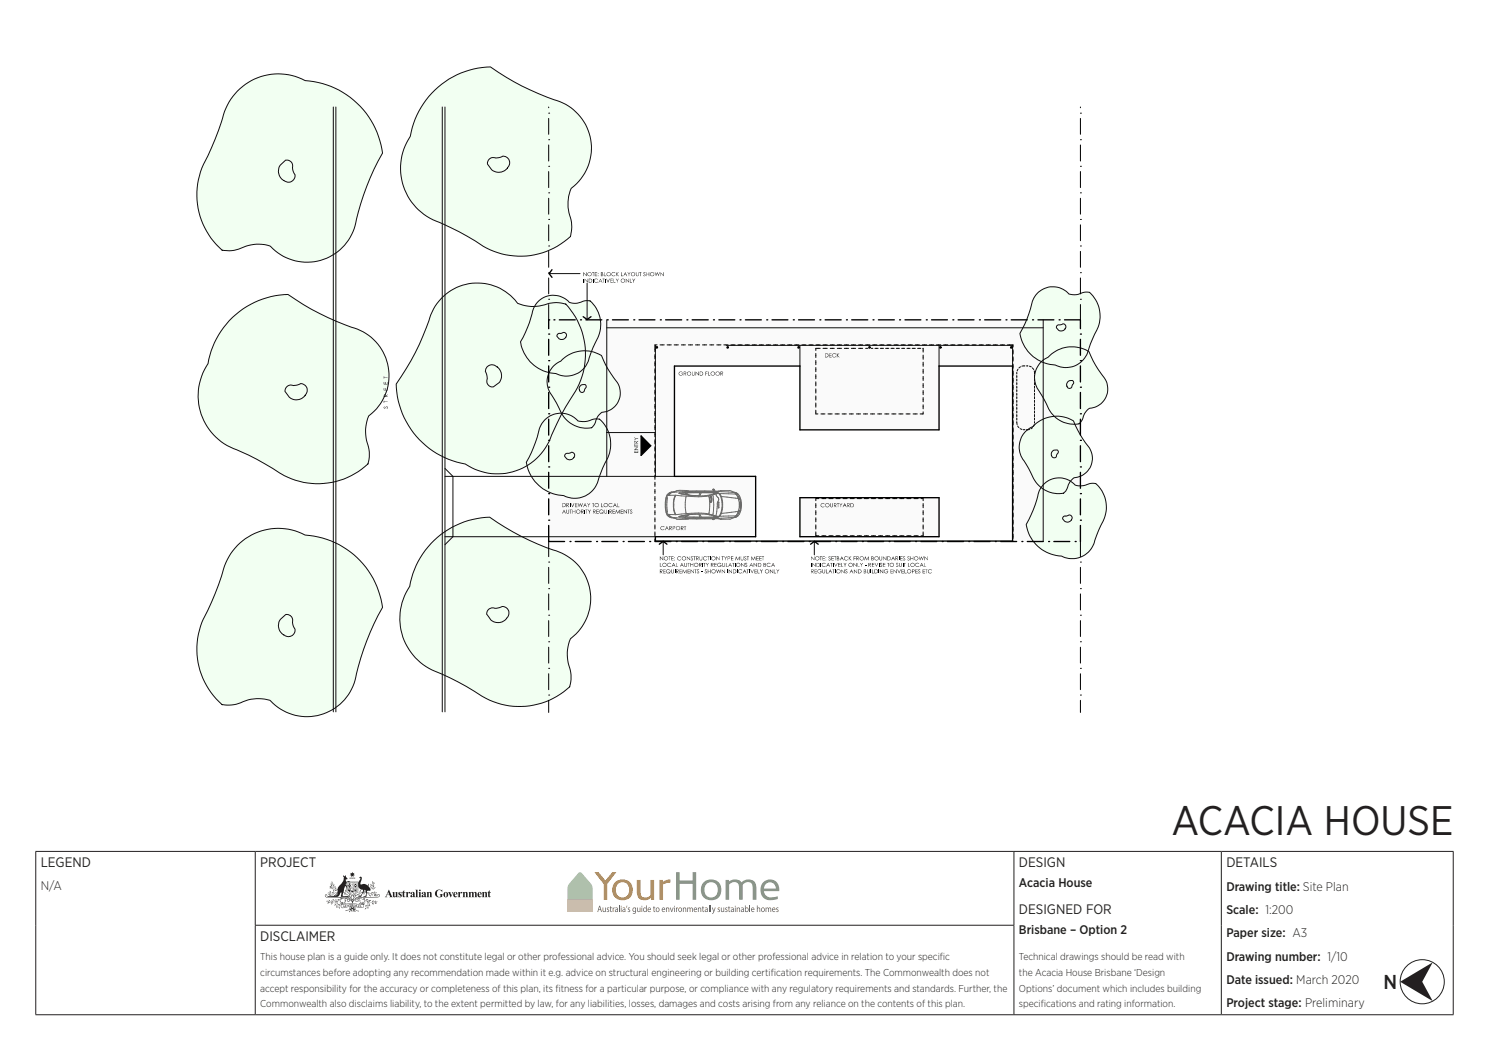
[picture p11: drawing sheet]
<svg xmlns="http://www.w3.org/2000/svg" width="420mm" height="297mm" viewBox="0 0 420 297" stroke-linecap="round" stroke-linejoin="round" font-family="sans-serif">
<defs><g id="words">
<text font-size="11.6" fill="#231f20" x="330.4" y="235.6">ACACIA HOUSE</text>
<text font-size="5.7" fill="#231f20" x="390.2" y="278.8">N</text>
<g font-size="3.9" fill="#231f20">
<text x="11.5" y="244.7">LEGEND</text>
<text x="73.4" y="244.7">PROJECT</text>
<text x="287.4" y="244.7">DESIGN</text>
<text x="345.9" y="244.7">DETAILS</text>
<text x="287.4" y="257.9">DESIGNED FOR</text>
<text x="73.4" y="265.5">DISCLAIMER</text>
</g>
<g font-size="3.5" fill="#231f20">
<text x="11.5" y="250.9">N/A</text>
<text x="287.4" y="250.2">Acacia House</text>
<text x="345.9" y="251.2">Drawing title: Site Plan</text>
<text x="345.9" y="257.8">Scale: 1:200</text>
<text x="287.4" y="263.5">Brisbane – Option 2</text>
<text x="345.9" y="264.4">Paper size: A3</text>
<text x="345.9" y="271">Drawing number: 1/10</text>
<text x="345.9" y="277.6">Date issued: March 2020</text>
<text x="345.9" y="284.1">Project stage: Preliminary</text>
</g>
<g font-size="2.8" fill="#231f20">
<text x="73.4" y="270.9">This house plan is a guide only. It does not constitute legal or other professional advice. You should seek legal or other professional advice in relation to your specif</text>
<text x="73.4" y="275.3">circumstances before adopting any recommendation made within it e.g. advice on structural engineering or building certif</text>
<text x="217.4" y="275.3">ication requirements. The Commonwealth does not</text>
<text x="265.1" y="270.9">ic</text>
<text x="287.4" y="270.9">Technical drawings should be read with</text>
<text x="287.4" y="275.3">the Acacia House Brisbane ‘Design</text>
<text x="73.4" y="279.7">accept responsibility for the accuracy or completeness of this plan, its f</text>
<text x="156.7" y="279.7">itness for a particular purpose, or compliance with any regulatory requirements and standards. Further, the</text>
<text x="287.4" y="279.7">Options’ document which includes building</text>
<text x="73.4" y="284.1">Commonwealth also disclaims liability, to the extent permitted by law, for any liabilities, losses, damages and costs arising from any reliance on the contents of this plan.</text>
<text x="287.4" y="284.1">specif</text>
<text x="293.6" y="284.1">ications and rating information.</text>
</g>
</g></defs>
<g fill="#231f20">
<path d="M109.7 250.9l1.1 2.2h-1l.2-.2-.1-.4h-.8l-.1 .4 .3 .2h-.7zM109.5 251.6l-.3 .7h.6z" fill-rule="evenodd"/>
<path d="M115.9 251.8a.59 .59 0 0 1 .6-.3 .59 .59 0 0 1 .4 .6l.1 .7 .1 .1a.33 .33 0 0 1-.3 .2 .33 .33 0 0 1-.3-.3l-.2 .2a.35 .35 0 0 1-.5-.1 .35 .35 0 0 1 .2-.5l.5-.3-.1-.4-.3 .1 .1 .3a.23 .23 0 0 1-.4 0 .23 .23 0 0 1 .1-.3zM116.3 252.4l-.1 .2 .1 .2 .2-.1v-.5z" fill-rule="evenodd"/>
<path d="M118.2 251.1a.25 .25 0 0 1 .5 0 .25 .25 0 0 1-.5 0zM118 251.6h.6l.1 1.3 .1 .2h-.8l.2-.3z" fill-rule="evenodd"/>
<path d="M119 251.8a.59 .59 0 0 1 .7-.3 .59 .59 0 0 1 .4 .6v.7l.2 .1a.33 .33 0 0 1-.3 .2 .33 .33 0 0 1-.3-.3l-.2 .2a.35 .35 0 0 1-.6-.1 .35 .35 0 0 1 .3-.5l.5-.3-.1-.4-.3 .1v.3a.23 .23 0 0 1-.3 0 .23 .23 0 0 1 0-.3zM119.5 252.4l-.2 .2 .2 .2 .2-.1v-.5z" fill-rule="evenodd"/>
<path d="M125 252.3a.75 .75 0 0 1 1.5 0 .75 .75 0 0 1-1.5 0zM125.6 251.7l-.1 .6a.41 .41 0 0 0 0 .4 .41 .41 0 0 0 .4 .3l.1-.3a.61 .61 0 0 0-.3-1z" fill-rule="evenodd"/>
<path d="M128 251.8a.58 .58 0 0 1 .7-.2 .58 .58 0 0 1 .3 .7h-.7a.41 .41 0 0 0 .2 .5 .41 .41 0 0 0 .5-.2 .66 .66 0 0 1-1 .4 .66 .66 0 0 1-.1-1.1zM128.4 251.7l-.2 .5h.5l-.1-.4z" fill-rule="evenodd"/>
<path d="M134.9 251.8a.58 .58 0 0 1 .7-.2 .58 .58 0 0 1 .3 .7h-.8a.41 .41 0 0 0 .2 .5 .41 .41 0 0 0 .5-.2 .66 .66 0 0 1-.9 .4 .66 .66 0 0 1-.1-1.1zM135.2 251.7l-.1 .5h.4l-.1-.4z" fill-rule="evenodd"/>
</g>
<g fill="#231f20">
<path d="M110.7 251.6h.6l.1 1.3 .2-.2-.1-1.1h.6l.1 1.5h-.6v-.2a.45 .45 0 0 1-.5 .2 .45 .45 0 0 1-.3-.6z"/>
<path d="M112.5 251.7l.7-.1 .1 .5-.4-.4-.2 .2a.63 .63 0 0 1 .6 .5 .63 .63 0 0 1-.3 .7h-.6v-.5l.4 .4 .2-.3a.71 .71 0 0 1-.5-1z"/>
<path d="M114 251.1v.5h.4l-.4 .2v1l.3-.1a.38 .38 0 0 1-.5 .4 .38 .38 0 0 1-.2-.6v-.7l-.2-.1z"/>
<path d="M114.5 251.6h.6v.3l.2-.3a.23 .23 0 0 1 .4 .1 .23 .23 0 0 1-.1 .3 .23 .23 0 0 1-.4-.1l-.1 .8 .2 .4h-.8l.1-.4z"/>
<path d="M117.2 251h.6v1.9l.1 .2h-.7l.1-.3v-1.7z"/>
<path d="M120.3 251.6h.6v.2a.45 .45 0 0 1 .6-.2 .45 .45 0 0 1 .2 .6l.2 .9h-.7v-1.3l-.3 .2 .2 1.1h-.8l.2-.4z"/>
<path d="M123 251.2a1.56 1.56 0 0 1 1.6-.1l.1-.2v.7a.8 .8 0 0 0-1-.5 .8 .8 0 0 0-.5 1.1 .69 .69 0 0 0 1 .7v-.6l-.2-.1h1l-.2 .1-.1 .6a1.21 1.21 0 0 1-1.6 0 1.21 1.21 0 0 1-.1-1.7z"/>
<path d="M126.4 251.6h.8l-.2 .2 .3 .7 .3-.7-.2-.2h.5l-.7 1.5z"/>
<path d="M129.1 251.6h.6v.3l.3-.3a.23 .23 0 0 1 .3 .1 .23 .23 0 0 1-.1 .3 .23 .23 0 0 1-.3-.1l-.2 .8 .2 .4h-.8l.2-.4z"/>
<path d="M130.5 251.6h.6v.2a.45 .45 0 0 1 .6-.2 .45 .45 0 0 1 .2 .6l.1 .9h-.7v-1.3l-.2 .2 .1 1.1h-.7l.1-.4z"/>
<path d="M132.2 251.6h.5v.2a.46 .46 0 0 1 .9 0 .47 .47 0 0 1 .6-.2 .47 .47 0 0 1 .2 .5l.2 1h-.7l.1-.4-.1-.9-.3 .2 .2 1.1h-.8l.2-.4-.2-.9-.3 .2 .2 1.1h-.7l.1-.4z"/>
<path d="M135.9 251.6h.6v.2a.45 .45 0 0 1 .6-.2 .45 .45 0 0 1 .3 .6l.1 .9h-.7v-1.3l-.3 .2 .2 1.1h-.8l.2-.4z"/>
<path d="M138.1 251.1v.5h.4l-.4 .2v1l.3-.1a.38 .38 0 0 1-.5 .4 .38 .38 0 0 1-.2-.6v-.7l-.2-.1z"/>
<path d="M98.1 250.7l.3 .4 .4-.4-.1 .8-.3 .1v-.3h-.2z"/>
<path d="M105.1 248.5l.1 .7z"/>
<path d="M93.6 248.6l.2 .6z"/>
<path d="M105.4 248.8l.1 .2z"/>
<path d="M105 249.2l.1 .1z"/>
<path d="M93.8 249.2l.1 .2z"/>
<path d="M93.5 249.3h.2z"/>
<path d="M103.9 249.2l.1 .7z"/>
<path d="M104.6 249.3l.1 .7z"/>
<path d="M105.2 249.3l.1 .2z"/>
<path d="M93.8 249.5l.1 .1z"/>
<path d="M105.2 249.7l.3-.2-.5 .5z"/>
<path d="M93.3 249.6l.5 .4z"/>
<path d="M105.5 249.8l-.1 .4-.3 .1z"/>
<path d="M104.4 249.9l.2 .1z"/>
<path d="M93 250l.6 .2z"/>
<path d="M92.9 250.5l1.2-.2 .1-1-.1 .9 1.1 .7 .5-1a2.25 2.25 0 0 0 1.1-3l.5 .3 .2-.3v.4l.5 .6a.5 .5 0 0 0-.4 .3 .5 .5 0 0 0 .1 .6l.5-.3 .7 .2-1.1 .1-.3 .7 .4 .6-.1 .5-.1-.4a.35 .35 0 0 0-.5-.1 .35 .35 0 0 0-.1 .4l-.4 2v.2h.5a.88 .88 0 0 1 1.2 .3l-2.2-.1 .1-1.2-.3 .1a1.4 1.4 0 0 1-1 1.2l-2.7-.1 1.6-.2a.8 .8 0 0 0 1.1-.4l.1 .1 .1-.5-.6 .6-.4 .1 1-.8-1.7 .3 1.2-.4a.52 .52 0 0 0 .6-.5 .52 .52 0 0 0-.7-.5 .52 .52 0 0 0-.3 .7l-.1 .2a.54 .54 0 0 1-.1-.6 .54 .54 0 0 1 .5-.3 1.73 1.73 0 0 0-1.7-.2z"/>
<path d="M98 249l.1 2.5 1.3 .8 1.2-.8 .1-2.5zM98.7 249h.2v.6h-.2zM98.8 249.7l.1 .1zM98.1 250h.3v.5h-.3zM98.1 249.7l.1 .2zM98.5 250.3l.1 .1zM98.3 249.7l.4 .2h-.3zM98.5 249.2l.1 .1zM98.1 249h.3v.6h-.3zM98.1 250.6h.8v1.4l-.8-.6zM98.7 250h.2v.5h-.2zM99 250.6h.8v1.4l-.4 .2-.4-.2zM99 249h.8v1.5h-.8zM99.8 250.6h.9l-.1 .8-.8 .6zM99.8 249h.9v1.5h-.9z"/>
<circle cx="97.2" cy="252.1" r=".08"/>
<circle cx="101.8" cy="251.6" r=".08"/>
<circle cx="101.4" cy="251.8" r=".08"/>
<circle cx="97.1" cy="252.3" r=".08"/>
<circle cx="97.4" cy="252.3" r=".09"/>
<circle cx="93.4" cy="249.1" r=".09"/>
<circle cx="105.7" cy="249.2" r=".09"/>
<circle cx="105.4" cy="249.2" r=".09"/>
<circle cx="93.4" cy="249.4" r=".09"/>
<circle cx="93.6" cy="249.6" r=".09"/>
</g>
<g fill="#231f20">
<path d="M94.6 250l.1 .1z"/>
<path d="M94.3 250.1l.1 .1z"/>
</g>
<g fill="#231f20">
<path d="M104.5 250.2l.2 .1z"/>
<path d="M104.8 250.2l.1 .1z"/>
<path d="M93.1 250.2h.1z"/>
<path d="M94.6 250.3h.2z"/>
<path d="M105.8 250.4h.2z"/>
<path d="M93.8 250.5h.2z"/>
<path d="M105.2 250.5h.2z"/>
<path d="M93.4 250.6l.2 .1z"/>
<path d="M104.9 250.7l.6 .1z"/>
<path d="M93.7 250.7l.1 .1z"/>
<path d="M94.1 250.7l.1 .1z"/>
<path d="M99.1 251.1l.5 .3-.1-.5 .1 .1a.46 .46 0 0 1 .1 .5 .46 .46 0 0 1-.5 .2z"/>
<path d="M97.5 250.9v.7z"/>
<path d="M101.6 250.9v.6z"/>
<path d="M94.6 251.1h.4l-.6 .2z"/>
<path d="M93 251.3l.4 .5-.3-.1z"/>
<path d="M101.3 251.4l.1 .1z"/>
<path d="M101.2 247.6l.6-.3a1.41 1.41 0 0 1-.1 1.7v.4a1.86 1.86 0 0 1 2.7 1.8l-.1 .1a.64 .64 0 0 0-.8 .1 .64 .64 0 0 0-.1 .7l-.1 .8h-.9a1.04 1.04 0 0 0 .8-.8 1.04 1.04 0 0 0-.4-1.1l-.7 1.3a.73 .73 0 0 1-.4 .7 .73 .73 0 0 1-.8-.1 1.58 1.58 0 0 0 1.3-2l-.8-.3-.4-.5v-1.2l.7-1.2z"/>
<path d="M105.5 251.6l.3-.1-.6 .5z"/>
<path d="M92.7 251.7l.1 .1z"/>
<path d="M93.6 251.7l.6 .1z"/>
<path d="M97.4 251.7l.1 .1z"/>
<path d="M102.5 251.9h.2z"/>
<path d="M93.3 251.9v.1z"/>
<path d="M92.8 251.9l.1 .2z"/>
<path d="M102.8 251.9l.2 .1z"/>
<path d="M105.6 252h.1z"/>
<path d="M106 252h.1z"/>
<path d="M103.7 252.1h.1z"/>
<path d="M102.4 252.1l.1 .1z"/>
<path d="M104.2 252.1l.1 .1z"/>
<path d="M105.5 252.2h.7z"/>
<path d="M92.6 252.3l.6-.1z"/>
<path d="M104.7 252.2l.1 .1z"/>
<path d="M93.9 252.2h.2z"/>
<path d="M93 252.5l.4-.2-.5 .4z"/>
<path d="M104.8 252.4l.1 .1z"/>
<path d="M105.5 252.4l.5 .1-.1 .3z"/>
<path d="M106.1 252.4l.2 .1z"/>
<path d="M104.1 252.4l.5 .5z"/>
<path d="M93.5 252.5h.1z"/>
<path d="M105 252.6h.1z"/>
<path d="M102.4 253.5l.6-.2z"/>
<path d="M95.9 253.5l.2 .1z"/>
<path d="M102.8 253.6h.1z"/>
<path d="M103.2 253.8l.7-.2z"/>
<path d="M94.6 253.7l.1 .1z"/>
<path d="M92.7 253.8l.5 .5z"/>
<path d="M104 254.1l.7-.2z"/>
<path d="M103.7 253.9l.2 .1z"/>
<path d="M93.4 253.9l.6 .4z"/>
<path d="M105.1 254.1l.3-.2-.5 .5z"/>
<path d="M105.8 254.1l.2-.1-.4 .5z"/>
<path d="M92.4 254.1l.1 .1z"/>
<path d="M92.6 254.2h.2z"/>
<path d="M106.3 254.2l.1 .1z"/>
<path d="M105.4 254.2l.2 .1z"/>
<path d="M106 254.2l.1 .2z"/>
<path d="M92.2 254.3l.2 .1z"/>
<path d="M105.2 254.4l.1 .1z"/>
<path d="M105.6 254.7l.4-.3 .2 .5z"/>
<path d="M103.9 254.5l.2 .1z"/>
<path d="M93.3 254.6l.1 .1z"/>
<path d="M93.6 254.8l.2-.2-.4 .5z"/>
<path d="M103.8 254.6l.2 .2z"/>
<path d="M104.1 254.7l.2 .1z"/>
<path d="M94.4 254.7l.2 .1z"/>
<path d="M94.8 254.7h.1z"/>
<path d="M104.9 254.7l.5 .4z"/>
<path d="M95.2 254.9l.1 .1z"/>
<path d="M104 255l.4 .6z"/>
<path d="M95.3 255.1l.7-.1z"/>
<path d="M94.4 255.2l.5-.2-.6 .4z"/>
<path d="M103 255.3h.6z"/>
<path d="M103.7 255.4l.2 .2z"/>
<path d="M104 255.5l.1 .1z"/>
<path d="M94.9 255.6v.2z"/>
<path d="M95 255.9l.3-.3-.4 .4z"/>
<path d="M95.5 255.7l.3 .6z"/>
<path d="M103.3 255.7l.1 .1z"/>
<path d="M103.7 255.8l.3 .4z"/>
<path d="M103.5 256l.1 .1z"/>
<path d="M103.1 256.1h.2l-.4 .4z"/>
<path d="M103.5 256.3h.2z"/>
<path d="M99.3 249.6l.2 .1z"/>
<path d="M99.1 249.9l.2 .1z"/>
<path d="M99.5 249.9l.1 .1z"/>
<path d="M99.2 250.2h.2v.2z"/>
<path d="M98.8 246.2l.4 .1 .2-.4 .1 .4 .5-.1-.2 .4 .3 .2-.4 .1v.5l-.3-.3-.4 .3 .1-.5-.5-.1 .4-.2z"/>
<path d="M97.2 255.3l.3-.1 .2 .5 .1-.2-.2-.3 .2-.1v.6l-.3 .1z"/>
<path d="M97.9 255.2l.4-.2v.2h-.3l.4 .4-.4 .1v-.2h.3z"/>
<path d="M98.4 255h.6v.1l-.2-.1 .1 .5-.3 .1v-.6l-.2 .2z"/>
<path d="M100.5 255.1h.3l-.1 .5h.3v.1l-.6-.1z"/>
<path d="M101.1 255.2l.3 .1-.1 .5-.3-.1z"/>
<path d="M99.9 250.9l.1 .1 .2-.2 .3 .3-.1-.2 .2-.1-.1 .1v.5l-.3 .1v-.2l-.3 .2 .1-.3z"/>
<path d="M91.7 252.4v.4l.5 .4h5.7l.5 .1 .2 .3-.6-.3-1.3 .1-.7-.2-.2 .1 .7 .2-.7 .3-.6-.2 .5 .2a1.14 1.14 0 0 1-1.7-.1h-.2l1.1 .5-1.9 .2-.7 .4h.3a.59 .59 0 0 1 1-.2l.9-.2 .1 .2v-.2l.7-.2-.1 1.1a1.07 1.07 0 0 1 .8-1.5l-.1 .8 .1-.5a1.43 1.43 0 0 1 1.4-.7l-.3 .6-.2 1.1 .3-.4 .5 .1a.71 .71 0 0 1-.6-.7 .71 .71 0 0 1 .5-.7l-.2 .5 .1 .5v-.6a.58 .58 0 0 1 .6-.3 .58 .58 0 0 1 .5 .5l-.6 .1v-.3l.4-.1-.5-.1a.47 .47 0 0 0 .3 .7 .47 .47 0 0 0 .6-.4l.7 .9 .6-.9a.46 .46 0 0 0 .5 .4 .46 .46 0 0 0 .3-.6l-.4 .2h.4a.34 .34 0 0 1-.4 .3 .34 .34 0 0 1-.1-.6 .59 .59 0 0 1 .8 .1 .59 .59 0 0 1 0 .7l.2-.3-.3-.6a.8 .8 0 0 1 .5 .7 .8 .8 0 0 1-.4 .7l.4-.2v.2l.1-.3 .3 .5-.7-1.6h.2a1.46 1.46 0 0 1 1.5 1l-.3-.7a1.17 1.17 0 0 1 .8 1.9l.3-.6-.1-.6 .2-.1-.4-.2 1.8 .4-1.7-.5a4.7 4.7 0 0 0-3.3-.6l.6-.3 5.8-.1a.42 .42 0 0 0 .4-.5 .42 .42 0 0 0-.5-.3l-.1 .4 .2-.4 .3 .3-.3 .4h-3.9a3.2 3.2 0 0 0-2.7 .5l-.4 .6a1.56 1.56 0 0 1 2-1.6l-.8-.1a2.79 2.79 0 0 1 2.8-.4l-.1-.2 1.7 .5-.6-.3 .5-.4h-.1a1.81 1.81 0 0 1-1.9 0h-.5l1.8-.8 .3-.4-.3 .3-3.3 1.3-1 .7v-.5l-.1 .7-.5 .9 .2-1.4-.3 1.1a.69 .69 0 0 1-.4-1l-.2 .4 .4 .9-.7-1.1v-.5l-.2 .4-1.5-.9 .4 .3a3.1 3.1 0 0 1 1.9 2.1l-.6-.8-.5-.3h-5.8l-.4-.1-.1-.3 .2-.2 .2 .3v-.4zM99.4 253.8v.5z"/>
<path d="M98.6 247.6l1.6 .1-1.5 .1zM98.9 247.6l.3 .1zM99.5 247.6l.2 .1zM100.1 247.6v.2z"/>
<path d="M100 249.2h.5v1.2h-.5zM100.1 249.7v.2h.3v-.2zM100.2 249.7l.2 .1z"/>
<path d="M99.1 255h.5l.2 .5-.4-.2v.2h-.3zM99.3 255l.2 .2z"/>
<path d="M100.1 255l.3 .6h-.3v-.2l-.4 .1zM100 255.2l-.1 .2h.2z"/>
<path d="M101.7 255.3l.3 .6-.5-.2-.2 .1zM101.6 255.5l-.1 .2h.2z"/>
<path d="M99.2 249.2v.3h.3v-.3zM99.2 249.3h.3z"/>
<path d="M97.7 248.7l.1 3 1.6 1 1.5-1 .1-3zM97.8 248.8h3.1l-.1 2.8-1.4 .9-1.4-.8-.2-.4z"/>
<path d="M96.9 255.4l.4 .5-.5-.1-.1 .1zM96.9 255.5l-.1 .2h.2z"/>
<path d="M96.2 254.5v1h-.7l.7 .1 .1 .4 .4 .1 2-.3-.2 .4 .2 .2-1.3 .4 .1 .2 1.3-.4-.4 .6 .2 .1 .7-1-.3 .4a.47 .47 0 0 0 .3 .5 .47 .47 0 0 0 .6-.2l.4 .2-.3-.6 1.1 .5 .2-.2-1.2-.5 .2-.4-.4-.2h.4a2.9 2.9 0 0 0 2.2 .1l.1-.2a.83 .83 0 0 0-.3-1.3l-.3 .3v.4a10.3 10.3 0 0 0-5.2 0v-.5zM97.6 256.8l.6-.1zM100.6 256.8l.6 .1zM96.3 254.5l.4 .1-.1 .2 .1-.2a.26 .26 0 0 0-.4 0 .26 .26 0 0 0 0 .4zM96.4 254.9l.2 .2zM96.4 254.6l.1 .2zM98.8 255.8h.2l-.3 .3 .2 .3-.3-.1zM98.4 256.6l.4-.1zM98.9 256.6l-.3 .5zM98.7 256h.4l-.1 .2zM99.2 256l-.1 .2zM99 255.8h.2zM99.3 255.7l.2 .2-.1 .2zM99.6 255.8h.2zM99.1 256.7a.3 .3 0 0 1 .6 0 .3 .3 0 0 1-.6 0zM99.3 256.4l-.2 .4zM99.1 256.9l.7 .1zM99.8 256.5l.3 .6zM100 256.5l.3 .1zM100.2 256v.3l-.3 .1zM99.7 256.1a.2 .2 0 0 1 .4 0 .2 .2 0 0 1-.4 0zM96.2 255.1l.3 .1a13.9 13.9 0 0 1 5.8 0l.3-.1-.2 .7a4.2 4.2 0 0 1-2.7-.2l-2.1 .3a.77 .77 0 0 1-.8 .2 .77 .77 0 0 1-.5-.7zM102.1 255h.3zM102.4 254.7l-.1 .2zM102.1 254.6a.31 .31 0 0 1 .5-.1 .31 .31 0 0 1-.1 .5l.1-.3-.3-.1-.1 .3z"/>
<circle cx="94.5" cy="250.3" r=".08"/>
<circle cx="105.6" cy="250.3" r=".09"/>
<circle cx="93.7" cy="250.5" r=".09"/>
<circle cx="105.7" cy="250.6" r=".1"/>
<circle cx="93" cy="251.8" r=".09"/>
<circle cx="105.9" cy="251.8" r=".09"/>
<circle cx="106.2" cy="251.8" r=".1"/>
<circle cx="92.5" cy="251.9" r=".09"/>
<circle cx="93.1" cy="252" r=".08"/>
<circle cx="102.7" cy="252.2" r=".08"/>
<circle cx="94.6" cy="252.2" r=".09"/>
<circle cx="104" cy="252.2" r=".09"/>
<circle cx="93.6" cy="252.3" r=".09"/>
<circle cx="105.1" cy="252.4" r=".08"/>
<circle cx="93.8" cy="252.4" r=".09"/>
<circle cx="106.2" cy="252.7" r=".1"/>
<circle cx="94.9" cy="253.8" r=".07"/>
<circle cx="94.8" cy="254" r=".09"/>
<circle cx="92.2" cy="254.2" r=".09"/>
<circle cx="93.5" cy="254.2" r=".08"/>
<circle cx="94.9" cy="254.5" r=".08"/>
<circle cx="106.3" cy="254.5" r=".09"/>
<circle cx="105.4" cy="254.8" r=".1"/>
<circle cx="103.9" cy="255.3" r=".09"/>
<circle cx="94.8" cy="255.4" r=".09"/>
<circle cx="95.1" cy="255.4" r=".09"/>
<circle cx="103.1" cy="255.7" r=".09"/>
<circle cx="101.2" cy="251.6" r=".08"/>
<circle cx="97.2" cy="251.7" r=".09"/>
<circle cx="92.6" cy="254.4" r=".09"/>
</g>
<g fill="#7a5b4b">
<path d="M170 256h.2v.9l.2 .2 .3-.2v-.9h.2v1.2l-.2-.2-.4 .3-.3-.3z"/>
<path d="M171.3 256h.5l-.4 .3a.48 .48 0 0 1 .4 .5 .48 .48 0 0 1-.5 .4l-.1-.2 .2 .1 .3-.2-.5-.4z"/>
<path d="M172.1 255.7l.2-.1v.4h.3v.1h-.3l.2 1.2-.4-.3v-.9h-.1z"/>
<path d="M172.8 256l.2 .2 .4-.3-.4 .6v.7h-.2z"/>
<path d="M174.6 255.4h.2v1.8h-.2z"/>
<path d="M176.7 255.5l.3-.1-.4 .7z"/>
<path d="M177.3 256h.4l-.4 .3a.48 .48 0 0 1 .4 .5 .48 .48 0 0 1-.5 .4l-.1-.2 .3 .1 .2-.2-.5-.4z"/>
<path d="M179.7 256h.2v.9l.3 .2 .2-.2v-.9h.2l.1 1.2-.2-.2-.4 .3-.3-.3z"/>
<path d="M184.4 255.7l.1-.1v.4h.3v.1h-.3l.3 1.2-.4-.3v-.9h-.2z"/>
<path d="M187.8 256l.2 .2 .4-.3 .3 .2 .1 1.1h-.2v-.9l-.3-.2-.2 .3-.1 .8h-.2z"/>
<path d="M189 256h.2l.3 1 .3-1h.2l-.4 1.2h-.2z"/>
<path d="M190.7 256l.2 .2 .3-.3-.3 .6v.7h-.2z"/>
<path d="M192.6 256l.2 .2 .4-.3 .3 .2 .1 1.1h-.2l-.1-.9-.2-.2-.3 .3v.8h-.2z"/>
<path d="M193.9 256l.1 .2a.35 .35 0 0 1 .4-.3 .35 .35 0 0 1 .3 .3l.4-.3 .3 .3v1h-.2v-.9l-.2-.2-.2 .2-.1 .9h-.1l-.1-.9-.2-.2-.2 .3v.8h-.2z"/>
<path d="M196.9 256l.1 .2 .4-.3 .3 .2 .1 1.1h-.2v-.9l-.3-.2-.2 .3v.8h-.2z"/>
<path d="M198.1 255.7l.2-.1v.4h.3v.1h-.3l.2 1.2-.3-.3-.1-.9h-.1z"/>
<path d="M199.9 255.4h.2v1.8h-.2z"/>
<path d="M200.4 255.4h.2v1.8h-.2z"/>
<path d="M200.8 256h.2l.3 1 .3-1h.3l-.6 1.5-.4 .3 .3-.6z"/>
<path d="M202.6 256h.5l-.5 .3a.48 .48 0 0 1 .5 .5 .48 .48 0 0 1-.6 .4l-.1-.2 .3 .1 .2-.2-.4-.4z"/>
<path d="M203.3 256h.2l.1 .9 .2 .2 .3-.2v-.9h.2v1.2l-.2-.2-.4 .3-.3-.3z"/>
<path d="M204.7 256h.5l-.5 .3a.48 .48 0 0 1 .5 .5 .48 .48 0 0 1-.6 .4v-.2l.2 .1 .2-.2-.4-.4z"/>
<path d="M205.5 255.7l.2-.1v.4h.3v.1h-.3l.2 1.2-.4-.3v-.9h-.2z"/>
<path d="M207.8 256l.2 .2 .4-.3 .3 .2v1.1h-.2v-.9l-.2-.2-.3 .3v.8h-.2z"/>
<path d="M211.4 255.4h.2v1.8h-.2z"/>
<path d="M213.5 255.4h.2v.8l.3-.3 .4 .2v1.1h-.2v-.9l-.2-.2-.3 .3v.8h-.2z"/>
<path d="M216 256l.1 .2a.35 .35 0 0 1 .4-.3 .35 .35 0 0 1 .3 .3l.4-.3 .3 .3v1h-.2v-.9l-.2-.2-.2 .2-.1 .9h-.1l-.1-.9-.2-.2-.2 .3v.8h-.2z"/>
<path d="M219.1 256h.5l-.5 .3a.48 .48 0 0 1 .5 .5 .48 .48 0 0 1-.6 .4l-.1-.2 .3 .1 .2-.2-.4-.4z"/>
<path d="M169.1 255.7l-.2 .8h.5zM169 255.5h.3l.5 1.7h-.2l-.2-.5h-.5l-.2 .5h-.2z"/>
<path d="M173.6 256.8a.3 .3 0 0 0 .6 0 .3 .3 0 0 0-.6 0zM173.5 256.1l.4-.2 .4 .3v1l-.2-.1a.38 .38 0 0 1-.6 0 .38 .38 0 0 1 .1-.6l.5-.2z"/>
<path d="M175.1 256h.2v1.2h-.2zM175.1 255.5l.2 .2z"/>
<path d="M175.7 256.8a.3 .3 0 0 0 .6 0 .3 .3 0 0 0-.6 0zM175.6 256.1l.4-.2 .4 .3v1l-.2-.1a.38 .38 0 0 1-.6 0 .38 .38 0 0 1 .1-.6l.5-.2z"/>
<path d="M178.7 256.2l-.1 .4 .1 .4a.41 .41 0 0 0 .5-.4 .41 .41 0 0 0-.5-.4zM178.5 256.1l.4-.2 .3 .3 .2-.2v1.1a.59 .59 0 0 1-.2 .6 .59 .59 0 0 1-.7 0v-.2l.5 .1 .2-.6-.3 .2a.67 .67 0 0 1-.4-1.1z"/>
<path d="M181 256h.2v1.2h-.2zM181 255.5l.1 .2z"/>
<path d="M181.7 256.2l-.1 .4 .1 .4a.42 .42 0 0 0 .5-.4 .42 .42 0 0 0-.5-.4zM182.2 255.4h.2v1.8l-.2-.2-.1 .1a.56 .56 0 0 1-.7-.5 .56 .56 0 0 1 .8-.5z"/>
<path d="M183 256.2l-.2 .3h.6l-.1-.3zM182.8 256.1l.4-.2 .2 .1 .2 .6h-.8l.2 .4h.5a.53 .53 0 0 1-.7 .1 .53 .53 0 0 1-.1-.7z"/>
<path d="M185.3 256.2l-.1 .4 .1 .4a.43 .43 0 0 0 .5-.4 .43 .43 0 0 0-.5-.4zM184.8 256.6a.6 .6 0 0 1 1.2 0 .6 .6 0 0 1-1.2 0z"/>
<path d="M187 256.2l-.2 .3h.6l-.1-.3zM186.8 256.1l.4-.2 .2 .1 .2 .6h-.8l.2 .4h.5a.53 .53 0 0 1-.7 .1 .53 .53 0 0 1-.1-.7z"/>
<path d="M190.2 256h.2v1.2h-.2zM190.2 255.5l.2 .2z"/>
<path d="M191.7 256.2l-.2 .4 .2 .4a.43 .43 0 0 0 .5-.4 .43 .43 0 0 0-.5-.4zM191.2 256.6a.6 .6 0 0 1 1.2 0 .6 .6 0 0 1-1.2 0z"/>
<path d="M196 256.2l-.1 .3h.5l-.1-.3zM195.8 256.1l.4-.2 .3 .1 .1 .6h-.7l.1 .4h.5a.53 .53 0 0 1-.7 .1 .53 .53 0 0 1-.1-.7z"/>
<path d="M198.9 256.8a.3 .3 0 0 0 .6 0 .3 .3 0 0 0-.6 0zM198.8 256.1l.4-.2 .4 .3v1l-.2-.1a.38 .38 0 0 1-.6 0 .38 .38 0 0 1 .1-.6l.5-.2z"/>
<path d="M206.3 256.8a.3 .3 0 0 0 .6 0 .3 .3 0 0 0-.6 0zM206.2 256.1l.4-.2 .4 .3v1l-.2-.1a.38 .38 0 0 1-.6 0 .38 .38 0 0 1 .1-.6l.5-.2z"/>
<path d="M207.3 256h.2v1.2h-.2zM207.3 255.5l.2 .2z"/>
<path d="M209.1 256.8a.3 .3 0 0 0 .6 0 .3 .3 0 0 0-.6 0zM209 256.1l.4-.2 .4 .3v1l-.2-.1a.38 .38 0 0 1-.6 0 .38 .38 0 0 1 .1-.6l.5-.2z"/>
<path d="M210.4 256.3l-.1 .1a.41 .41 0 0 0 .1 .5 .41 .41 0 0 0 .4 .1l.1-.6-.3-.3zM210.1 255.4h.2v.8l.1-.2a.58 .58 0 0 1 .8 .6 .58 .58 0 0 1-.8 .6l-.1-.2-.2 .2z"/>
<path d="M212.2 256.2l-.2 .3h.6l-.1-.3zM212 256.1l.4-.2 .2 .1 .2 .6h-.8l.2 .4h.5a.53 .53 0 0 1-.7 .1 .53 .53 0 0 1-.1-.7z"/>
<path d="M215 256.2l-.1 .4 .1 .4a.43 .43 0 0 0 .5-.4 .43 .43 0 0 0-.5-.4zM214.5 256.6a.6 .6 0 0 1 1.2 0 .6 .6 0 0 1-1.2 0z"/>
<path d="M218.1 256.2l-.1 .3h.5l-.1-.3zM217.9 256.1l.4-.2 .3 .1 .1 .6h-.7l.1 .4h.5a.53 .53 0 0 1-.7 .1 .53 .53 0 0 1-.1-.7z"/>
</g>
<path d="M160.1 253.8h7.1v3.5h-7.1z" fill="#e9bd84"/>
<path d="M163.1 246.2l.4-.2 .5 .2 3 3.5 .2 .9v3.2h-7.1v-3.2l.2-1z" fill="#a9bfa3"/>
<path d="M190.7 246v7.8h1v-4.5h3.7v4.5h1v-7.8h-1v2.3h-3.7v-2.3zM199.2 249.4a1.98 1.98 0 0 1 2.5-.2 1.98 1.98 0 0 1 .7 2.4 1.89 1.89 0 0 1-2.2 1.5 1.89 1.89 0 0 1-1.5-2.1zM198.4 248.9a2.96 2.96 0 0 0 .5 4.6 2.96 2.96 0 0 0 4.4-1.3 2.96 2.96 0 0 0-2.1-4.1h-.7a2.78 2.78 0 0 0-2.1 .8zM204.7 248.2v5.6h1v-4.3a1.55 1.55 0 0 1 1.9-.6 1.55 1.55 0 0 1 .9 1.8v3.1h1v-4.2a1.53 1.53 0 0 1 1.9-.8 1.53 1.53 0 0 1 .9 1.9v3.1h1.1v-3.1a2.37 2.37 0 0 0-1.5-2.5 2.37 2.37 0 0 0-2.7 .7 2.52 2.52 0 0 0-3.5-.3l-.1-.4zM216 249.4a1.66 1.66 0 0 1 1.9-.4 1.66 1.66 0 0 1 .9 1.6h-3.3zM215.1 249a2.98 2.98 0 0 0-.2 3.7 2.98 2.98 0 0 0 3.5 1.1l1-.2v-.8a2.85 2.85 0 0 1-3.8-.9l-.1-.6h4.3a2.67 2.67 0 0 0-1.4-3 2.67 2.67 0 0 0-3.3 .7z" fill="#7e967e"/>
<path d="M167.7 246l2.6 3.4v4.4h1v-4.5l2.6-3.3h-1.2l-1.9 2.4-2-2.4zM174.2 249.4a1.98 1.98 0 0 1 2.5-.2 1.98 1.98 0 0 1 .7 2.4 1.89 1.89 0 0 1-2.2 1.5 1.89 1.89 0 0 1-1.5-2.1zM173.4 248.9a2.96 2.96 0 0 0 .5 4.6 2.96 2.96 0 0 0 4.4-1.3 2.96 2.96 0 0 0-2.1-4.1h-.6a2.78 2.78 0 0 0-2.2 .8zM179.6 248.2a7.4 7.4 0 0 0 .5 5.1 2.7 2.7 0 0 0 3.5-.1l.1 .6h.8v-5.6h-1v4.3a1.57 1.57 0 0 1-2 .6 1.57 1.57 0 0 1-.8-1.9v-3zM186 248.2v5.6h1v-4.3l.9-.4 1.2-.1v-.9l-1.1 .1-1 .5v-.5z" fill="#e08f1f"/>
<circle cx="401.2" cy="276.9" r="6.2" fill="#fff"/>
<circle cx="401.2" cy="276.9" r="6.2" fill="none" stroke="#231f20" stroke-width=".28"/>
<path d="M394.9 276.9l9.2-5.5-2.9 5.5 2.9 5.5z" fill="#231f20"/>
<path d="M10 240.1h400M10.1 240.2v45.9M72 240.2v20.7M286 240.2v20.7M344.5 240.2v45.9M409.9 240.2v45.9M71.9 261h214.2M72 261.1v25M286 261.1v25M10 286.2h400" fill="none" stroke="#231f20" stroke-width=".28"/>
<path d="M154.8 90.2v62.5h150v-62.5zM190.2 103.2h35.4v18h39.3v-18h20.7v49.4h-20.3v-1.2h-.4v-11h-39.3v11h39.7v1.2h-80.4v-1.2h28.2v-17h-22.9z" fill-rule="evenodd" fill="#fafafa"/>
<g fill="#f2fff2">
<path d="M67 153.8a16.2 16.2 0 0 1 19.1-2.9 23.5 23.5 0 0 1 21.8 20.4 75.2 75.2 0 0 0-8 21.4 14.1 14.1 0 0 1-23.7 4.8 12.2 12.2 0 0 0-8.9 .9 9.9 9.9 0 0 1-4.7 .4 20.8 20.8 0 0 1-4-26.7 103.2 103.2 0 0 0 5.1-13.4l1.4-2.6z" fill-rule="evenodd"/>
<path d="M67 25.7a16.1 16.1 0 0 1 19.1-3 23.6 23.6 0 0 1 21.8 20.5 74.4 74.4 0 0 0-8 21.3 14.1 14.1 0 0 1-23.7 4.9 11.6 11.6 0 0 0-8.9 .9 9.1 9.1 0 0 1-4.7 .3 20.7 20.7 0 0 1-4-26.6 110.9 110.9 0 0 0 5.1-13.4l1.4-2.6z" fill-rule="evenodd"/>
<path d="M125.1 83.6a14.1 14.1 0 0 1 20.9 2 11.6 11.6 0 0 0 8.9 0 9.6 9.6 0 0 1 4.7 .2 20.8 20.8 0 0 1 1.3 26.8 107.2 107.2 0 0 0-6.5 12.8 16.1 16.1 0 0 1-23.1 5.5 23.5 23.5 0 0 1-19.5-22.6 75.1 75.1 0 0 0 10.1-20.4l1.4-2.3z" fill-rule="evenodd"/>
<path d="M122.7 25.4a23 23 0 0 1 15.6-6.5 78.6 78.6 0 0 0 20.4 10.1 14.1 14.1 0 0 1 2.4 24.1 11.8 11.8 0 0 0 0 8.9 10.4 10.4 0 0 1-.2 4.7 20.8 20.8 0 0 1-26.9 1.2 106.1 106.1 0 0 0-12.8-6.4 16.1 16.1 0 0 1-5.5-23.1 23.5 23.5 0 0 1 7-13z" fill-rule="evenodd"/>
<path d="M122.5 152.4a23.8 23.8 0 0 1 15.6-6.5 75.1 75.1 0 0 0 20.4 10.1 14.1 14.1 0 0 1 2.4 24.2 11.7 11.7 0 0 0 0 8.8 9 9 0 0 1-.2 4.7 20.8 20.8 0 0 1-26.9 1.3 100.9 100.9 0 0 0-12.8-6.5 16.1 16.1 0 0 1-5.4-23.1 23.1 23.1 0 0 1 6.9-13z" fill-rule="evenodd"/>
<path d="M153.9 118.2a6.4 6.4 0 0 1 9.1 .5 6.6 6.6 0 0 0 4.6-.5 2.41 2.41 0 0 1 2.9 1.6 9.7 9.7 0 0 1 .1 10.8l-1.2 2.9a11.3 11.3 0 0 1-2.1 4.6 6.8 6.8 0 0 1-8.3 1.7 11.1 11.1 0 0 1-10.5-9.4 39.1 39.1 0 0 0 3.9-10l.5-1z" fill-rule="evenodd"/>
<path d="M151.7 85.2a6.2 6.2 0 0 1 9 .1 5.6 5.6 0 0 0 4.3-.5h.4a1.85 1.85 0 0 1 2 1 9.1 9.1 0 0 1 .5 10.9l-1.2 2.8a9.2 9.2 0 0 1-2.7 5.1 6.6 6.6 0 0 1-7.2 .8 10.6 10.6 0 0 1-10-9 61.2 61.2 0 0 0 4-10z" fill-rule="evenodd"/>
<path d="M156.2 103.2l1.7-1.2a9.5 9.5 0 0 1 11.8-1.7 56.5 56.5 0 0 0 4.9 8.5 5.5 5.5 0 0 1-4.8 7.5 5.7 5.7 0 0 0-2.1 3.4l-.2 .3a1.56 1.56 0 0 1-1.9 .8 8.3 8.3 0 0 1-8-5.8l-1.3-2.5a7 7 0 0 1-1.6-7.1z" fill-rule="evenodd"/>
<path d="M294.3 136.6a6.1 6.1 0 0 1 9 .2 6.1 6.1 0 0 0 4.3-.4 2.28 2.28 0 0 1 2.8 1.5 9.1 9.1 0 0 1 .1 10.3l-1.2 2.8a9.6 9.6 0 0 1-2.3 4.7 6.6 6.6 0 0 1-7.6 1.1 10.4 10.4 0 0 1-9.9-8.9 35.3 35.3 0 0 0 3.7-9.5z" fill-rule="evenodd"/>
<path d="M289.3 121.7l1.8-1.3a9.4 9.4 0 0 1 11.7-1.7 34.1 34.1 0 0 0 4.7 8 5.4 5.4 0 0 1-4.5 8 7.3 7.3 0 0 0-2.4 3.8l-.2 .2a3.7 3.7 0 0 1-3.5 .4 8.4 8.4 0 0 1-6.1-5.6l-1.3-2.5a7.2 7.2 0 0 1-1.9-6.1l.5-1.5z" fill-rule="evenodd"/>
<path d="M293.3 102.5l1.2-1.1 .9-.5a9.3 9.3 0 0 1 11.8-1.7 34.1 34.1 0 0 0 4.7 8 5.5 5.5 0 0 1-4.6 8 5.5 5.5 0 0 0-2.1 3.4l-.4 .6a1.36 1.36 0 0 1-1.7 .5 8.2 8.2 0 0 1-8-5.8l-1.3-2.5a7.1 7.1 0 0 1-1.6-7.1z" fill-rule="evenodd"/>
<path d="M292.6 82.8a6.1 6.1 0 0 1 8.9 .1 6 6 0 0 0 4.4-.5 2.24 2.24 0 0 1 2.7 1.6 9.1 9.1 0 0 1 .1 10.3l-1.2 2.8a8.1 8.1 0 0 1-3.6 5.7 6.7 6.7 0 0 1-6.3 .2 10.5 10.5 0 0 1-9.9-9 37.8 37.8 0 0 0 3.7-9.5z" fill-rule="evenodd"/>
<path d="M65.6 89.5a23.5 23.5 0 0 1 15.6-6.4 78.6 78.6 0 0 0 20.4 10.1 14.1 14.1 0 0 1 2.4 24.1 11.8 11.8 0 0 0 0 8.9 8.8 8.8 0 0 1-.2 4.6 20.8 20.8 0 0 1-26.9 1.3 106.1 106.1 0 0 0-12.8-6.4 16.1 16.1 0 0 1-5.4-23.1 23.7 23.7 0 0 1 6.9-13.1z" fill-rule="evenodd"/>
</g>
<g fill="#000">
<path d="M180.8 123l2.8 2.7-2.8 2.7z"/>
<path d="M164.5 76.8l.8 .8 .2-.8v1.1l-.8-.9-.2 .9z" fill-rule="evenodd"/>
<path d="M164.9 78.6l.8 .9 .1-.9v1.1l-.8-.8-.1 .8z" fill-rule="evenodd"/>
<path d="M166.1 78.6h.2a.56 .56 0 0 1 .7 .5 .56 .56 0 0 1-.6 .6h-.3zM166.2 78.7v.9a.48 .48 0 0 0 .7-.4 .48 .48 0 0 0-.7-.5z" fill-rule="evenodd"/>
<path d="M165.7 77.3a.6 .6 0 0 1 1.2 0 .6 .6 0 0 1-1.2 0zM165.8 77.4a.5 .5 0 0 0 1 0 .5 .5 0 0 0-1 0z" fill-rule="evenodd"/>
<path d="M167 76.8h.6l-.3 .1v1v-1z" fill-rule="evenodd"/>
<path d="M167.8 76.8h.6l-.5 .1v.4h.5h-.5v.5l.5 .1h-.6z" fill-rule="evenodd"/>
<path d="M167.8 78.7l.6-.1 .3 .2h-.8a.52 .52 0 0 0-.1 .8 .52 .52 0 0 0 .9-.1 .59 .59 0 0 1-.9 .1 .59 .59 0 0 1 0-.9z" fill-rule="evenodd"/>
<path d="M169.4 78.6l.5 1.1-.3-.4h-.5l-.3 .4zM169.4 78.8l-.2 .4h.4z" fill-rule="evenodd"/>
<path d="M169.5 76.8h.5l.1 .6a.3 .3 0 0 1 .1 .3 .3 .3 0 0 1-.4 .2h-.3zM169.6 76.9v.4l.4-.1-.1-.3zM169.6 77.3v.5a.28 .28 0 0 0 .4-.1 .28 .28 0 0 0 0-.3 .28 .28 0 0 0-.4-.1z" fill-rule="evenodd"/>
<path d="M170 78.6h.6l-.3 .1v1l-.1-1z" fill-rule="evenodd"/>
<path d="M170.4 76.8l.1 1 .5 .1h-.6z" fill-rule="evenodd"/>
<path d="M171 78.6l.5 .9 .5-.9-.5 1.1z" fill-rule="evenodd"/>
<path d="M171.1 77.3a.6 .6 0 0 1 1.2 0 .6 .6 0 0 1-1.2 0zM171.2 77.3a.5 .5 0 0 0 1 0 .5 .5 0 0 0-1 0z" fill-rule="evenodd"/>
<path d="M172.2 78.6h.6l-.5 .1v.4h.5l-.5 .1v.4l.5 .1h-.6z" fill-rule="evenodd"/>
<path d="M173.1 78.6v1l.5 .1h-.5z" fill-rule="evenodd"/>
<path d="M172.6 76.9a.49 .49 0 0 1 .9 .1l-.6-.1a.48 .48 0 0 0-.2 .8 .48 .48 0 0 0 .8-.1 .55 .55 0 0 1-.9 .2 .55 .55 0 0 1 0-.9z" fill-rule="evenodd"/>
<path d="M173.7 78.6l.4 .5 .4-.5-.3 .6v.5z" fill-rule="evenodd"/>
<path d="M173.8 76.8l.1 .4 .6-.4-.5 .5 .6 .6-.7-.5-.1 .5z" fill-rule="evenodd"/>
<path d="M175.2 76.8l.1 1 .4 .1h-.5z" fill-rule="evenodd"/>
<path d="M175.1 79.2a.6 .6 0 0 1 1.2 0 .6 .6 0 0 1-1.2 0zM175.2 79.2a.5 .5 0 0 0 1 0 .5 .5 0 0 0-1 0z" fill-rule="evenodd"/>
<path d="M176.4 76.8l.5 1.1-.3-.4h-.5l-.3 .4zM176.4 77l-.2 .4h.4z" fill-rule="evenodd"/>
<path d="M176.5 78.6l.8 .9 .1-.9v1.1l-.7-.8-.2 .8z" fill-rule="evenodd"/>
<path d="M177 76.8l.4 .5 .4-.5-.3 .6v.5z" fill-rule="evenodd"/>
<path d="M177.7 78.6l.1 1 .5 .1h-.6z" fill-rule="evenodd"/>
<path d="M178.3 78.6l.5 .5 .4-.5-.4 .6v.5z" fill-rule="evenodd"/>
<path d="M178 77.3a.6 .6 0 0 1 1.2 0 .6 .6 0 0 1-1.2 0zM178.1 77.3a.47 .47 0 0 0 .9 0 .47 .47 0 0 0-.9 0z" fill-rule="evenodd"/>
<path d="M179.4 76.8l.1 .8 .2 .2 .3-.1 .1-.9-.1 1h-.6z" fill-rule="evenodd"/>
<path d="M180.3 76.8h.6l-.2 .1v1l-.2-1z" fill-rule="evenodd"/>
<path d="M181.6 76.8l.2-.1 .3 .3-.4-.1v.3a.35 .35 0 0 1 .4 .3 .35 .35 0 0 1-.2 .4 .35 .35 0 0 1-.5-.2l.1-.1a.24 .24 0 0 0 .3 .2 .24 .24 0 0 0 .2-.2 .24 .24 0 0 0-.3-.3l-.2-.3z" fill-rule="evenodd"/>
<path d="M182.3 76.8l.1 .5h.6l.1-.5v1.1l-.1-.6h-.6l-.1 .6z" fill-rule="evenodd"/>
<path d="M183.3 77.3a.6 .6 0 0 1 1.2 0 .6 .6 0 0 1-1.2 0zM183.5 77.4a.48 .48 0 0 0 .9 0 .48 .48 0 0 0-.9 0z" fill-rule="evenodd"/>
<path d="M184.7 76.8l.3 .8 .4-.8 .4 .8 .3-.8-.3 1.1-.4-.9-.4 .9z" fill-rule="evenodd"/>
<path d="M186.3 76.8l.8 .8 .1-.8v1.1l-.8-.9-.1 .9z" fill-rule="evenodd"/>
<path d="M233.9 99.7h.7l-.6 .1v.3h.6l-.6 .1v.5l.6 .1h-.7z" fill-rule="evenodd"/>
<path d="M234.8 99.9a.47 .47 0 0 1 .5-.3 .47 .47 0 0 1 .4 .3l-.4-.1a.48 .48 0 0 0-.4 .7 .48 .48 0 0 0 .8 0l.1 .1a.61 .61 0 0 1-.8 .1 .61 .61 0 0 1-.2-.8z" fill-rule="evenodd"/>
<path d="M236 99.7l.2 .4 .6-.4-.6 .5 .6 .6-.6-.5-.2 .5z" fill-rule="evenodd"/>
<path d="M108.3 111.3h.4l.1 .3 .5-.4-.5 .6 .5 .2h-1.1zM108.4 111.4v.4h.3v-.4z" fill-rule="evenodd"/>
<path d="M108.2 109.5l.2 .5h.3v-.5l.1 .5h.5v-.5v.6h-1.1z" fill-rule="evenodd"/>
<path d="M108.2 107.7l.2 .6h.3v-.6l.1 .6h.5v-.6v.7h-1.1z" fill-rule="evenodd"/>
<path d="M108.2 113l.2 .3 .9 .1h-.9l-.2 .2z" fill-rule="evenodd"/>
<path d="M108.2 106.2l.2 .2 .9 .1h-.9l-.2 .3z" fill-rule="evenodd"/>
<path d="M108.3 114.7h.2l-.1 .4 .3-.2a.35 .35 0 0 1 .6-.2 .35 .35 0 0 1-.2 .6v-.1a.24 .24 0 0 0 .2-.3 .24 .24 0 0 0-.2-.2 .24 .24 0 0 0-.3 .2l-.2 .3h-.3z" fill-rule="evenodd"/>
<path d="M191.6 105l.2-.2 .8 .2h-.8l-.2 .2 .2 .5a.47 .47 0 0 0 .7-.2l-.4-.1h.6a.6 .6 0 0 1-.8 .5 .6 .6 0 0 1-.3-.9z" fill-rule="evenodd"/>
<path d="M192.9 104.8l.6 .1v.4l-.3 .1 .4 .5-.6-.5-.1 .5zM193 104.9v.4l.5-.1-.1-.3z" fill-rule="evenodd"/>
<path d="M193.8 105.4a.58 .58 0 0 1 1.1 0 .58 .58 0 0 1-1.1 0zM193.9 105.4a.5 .5 0 0 0 1 0 .5 .5 0 0 0-1 0z" fill-rule="evenodd"/>
<path d="M195.2 104.8l.2 1 .4-.1 .1-.9-.2 1.1-.5-.1z" fill-rule="evenodd"/>
<path d="M196.2 104.8l.8 .9 .1-.9v1.1l-.8-.8-.1 .8z" fill-rule="evenodd"/>
<path d="M197.4 104.8h.2a.56 .56 0 0 1 .7 .5 .56 .56 0 0 1-.6 .6h-.3zM197.5 104.9v.9a.5 .5 0 0 0 .7-.4 .5 .5 0 0 0-.7-.5z" fill-rule="evenodd"/>
<path d="M199 104.8h.6l-.5 .1v.4h.5l-.5 .1v.5z" fill-rule="evenodd"/>
<path d="M199.8 104.8l.1 1 .4 .1h-.5z" fill-rule="evenodd"/>
<path d="M200.4 105.4a.6 .6 0 0 1 1.2 0 .6 .6 0 0 1-1.2 0zM200.6 105.4a.48 .48 0 0 0 .9 0 .48 .48 0 0 0-.9 0z" fill-rule="evenodd"/>
<path d="M201.8 105.4a.6 .6 0 0 1 1.2 0 .6 .6 0 0 1-1.2 0zM202 105.4a.47 .47 0 0 0 .9 0 .47 .47 0 0 0-.9 0z" fill-rule="evenodd"/>
<path d="M203.2 104.8l.8 .2-.1 .4h-.3l.4 .5-.6-.5-.2 .5zM203.4 104.9v.4l.5-.1-.2-.3z" fill-rule="evenodd"/>
<path d="M232.7 99.7h.3a.56 .56 0 0 1 .7 .5 .56 .56 0 0 1-.6 .6h-.4zM232.8 99.8l.2 .9a.49 .49 0 0 0 .6-.6 .49 .49 0 0 0-.8-.3z" fill-rule="evenodd"/>
<path d="M178.9 127.1l.1 .5h.3v-.5l.1 .5h.5l.1-.5v.7h-1.1z" fill-rule="evenodd"/>
<path d="M179 124.4h.3l.2 .4 .5-.5-.5 .6 .5 .1h-1.1zM179 124.5v.5h.4l-.1-.5z" fill-rule="evenodd"/>
<path d="M178.9 123.4l1.1 .4h-.6l-.5 .4 .5-.4z" fill-rule="evenodd"/>
<path d="M178.9 125.2l.1 .3 1 .1h-1l-.1 .3z" fill-rule="evenodd"/>
<path d="M178.9 126h1.1l-.9 .8 .9 .1h-1.1l.8-.8z" fill-rule="evenodd"/>
<path d="M158.6 141.9h.2a.56 .56 0 0 1 .7 .5 .56 .56 0 0 1-.5 .6h-.4zM158.7 142v.9a.5 .5 0 0 0 .7-.4 .5 .5 0 0 0-.7-.5z" fill-rule="evenodd"/>
<path d="M159.1 143.8l.5 1.1-.3-.4h-.5l-.3 .4zM159.1 144l-.2 .4h.4z" fill-rule="evenodd"/>
<path d="M159.8 141.9l.6 .1 .1 .4-.4 .1 .4 .5-.5-.5-.2 .5zM159.9 142v.4l.5-.1-.2-.3z" fill-rule="evenodd"/>
<path d="M159.8 143.8l.1 .8 .2 .2 .3-.2 .1-.8v.8l-.2 .3-.5-.2z" fill-rule="evenodd"/>
<path d="M160.7 143.8h.6h-.2v1.1l-.2-1.1z" fill-rule="evenodd"/>
<path d="M161 141.9l.5 .9 .5-.9-.5 1.1z" fill-rule="evenodd"/>
<path d="M161.5 143.8l.1 .4h.6l.1-.4v1.1l-.1-.6h-.6l-.1 .6z" fill-rule="evenodd"/>
<path d="M162.2 141.9h.7l-.6 .1v.4h.6l-.6 .1v.4l.6 .1h-.7z" fill-rule="evenodd"/>
<path d="M163 141.9l.3 .8 .4-.8 .3 .8 .4-.8-.4 1.1-.3-.8-.4 .8z" fill-rule="evenodd"/>
<path d="M162.5 144.3a.6 .6 0 0 1 1.2 0 .6 .6 0 0 1-1.2 0zM162.6 144.3a.5 .5 0 0 0 1 0 .5 .5 0 0 0-1 0z" fill-rule="evenodd"/>
<path d="M163.9 143.8h.7v.4l-.4 .2 .5 .5-.6-.5-.2 .5zM164 143.8v.4l.5-.1-.1-.3z" fill-rule="evenodd"/>
<path d="M165 141.9l.6 1.1-.3-.3h-.5l-.3 .3zM165.1 142.2l-.3 .3h.4z" fill-rule="evenodd"/>
<path d="M165.1 143.8h.6h-.2v1.1l-.1-1.1z" fill-rule="evenodd"/>
<path d="M165.6 141.9l.5 .5 .4-.5-.4 .6v.5z" fill-rule="evenodd"/>
<path d="M165.8 143.8l.4 .4 .5-.4-.4 .5v.6z" fill-rule="evenodd"/>
<path d="M167 141.9h.6l-.2 .1v1l-.1-1z" fill-rule="evenodd"/>
<path d="M167.3 143.8l.7 .1-.1 .4-.3 .1 .4 .5-.5-.5-.2 .5zM167.4 143.8v.4l.5-.1-.1-.2z" fill-rule="evenodd"/>
<path d="M168.2 143.8h.7h-.5v.4h.5l-.5 .1v.4l.5 .2h-.7z" fill-rule="evenodd"/>
<path d="M167.7 142.5a.6 .6 0 0 1 1.2 0 .6 .6 0 0 1-1.2 0zM167.8 142.5a.5 .5 0 0 0 1 0 .5 .5 0 0 0-1 0z" fill-rule="evenodd"/>
<path d="M169.6 141.9l.1 1 .5 .1h-.6z" fill-rule="evenodd"/>
<path d="M169.1 144a.59 .59 0 0 1 .9-.2 .59 .59 0 0 1 0 .9l.2 .2-.2-.1a.59 .59 0 0 1-.8-.1 .59 .59 0 0 1-.1-.7zM169.3 144a.47 .47 0 0 0 0 .6 .47 .47 0 0 0 .6 .1l-.3-.3 .4 .2a.48 .48 0 0 0 0-.6 .48 .48 0 0 0-.7 0z" fill-rule="evenodd"/>
<path d="M170.5 143.8l.1 .7 .2 .3 .3-.2 .1-.8-.1 1-.6-.1z" fill-rule="evenodd"/>
<path d="M170.3 142.5a.58 .58 0 0 1 1.1 0 .58 .58 0 0 1-1.1 0zM170.4 142.5a.48 .48 0 0 0 .9 0 .48 .48 0 0 0-.9 0z" fill-rule="evenodd"/>
<path d="M171.9 143.8h.6v.4l-.3 .2 .4 .5-.6-.5-.1 .5zM172 143.8v.4l.5-.1-.2-.3z" fill-rule="evenodd"/>
<path d="M171.7 142.1a.52 .52 0 0 1 .5-.2 .52 .52 0 0 1 .5 .3l-.6-.2a.49 .49 0 0 0-.2 .8 .49 .49 0 0 0 .8-.1 .57 .57 0 0 1-.8 .2 .57 .57 0 0 1-.2-.8z" fill-rule="evenodd"/>
<path d="M172.8 143.8h.6h-.5v.4h.5l-.5 .1v.4l.5 .2h-.6z" fill-rule="evenodd"/>
<path d="M173.4 141.9l.6 1.1-.3-.3h-.5l-.3 .3zM173.4 142.2l-.1 .3h.3z" fill-rule="evenodd"/>
<path d="M173.8 143.8l.4 .8 .5-.8 .2 1.1-.2-.8-.4 .8-.5-.8-.2 .8z" fill-rule="evenodd"/>
<path d="M174.2 141.9v1l.5 .1h-.5z" fill-rule="evenodd"/>
<path d="M175.1 143.8h.7h-.6v.4h.6l-.6 .1v.4l.6 .2h-.7z" fill-rule="evenodd"/>
<path d="M175.9 143.8l.8 .8 .2-.8v1.1l-.8-.9-.2 .9z" fill-rule="evenodd"/>
<path d="M177 143.8h.6h-.2v1.1l-.2-1.1z" fill-rule="evenodd"/>
<path d="M177.9 143.8l.4 .1-.2-.1a.22 .22 0 0 0-.2 .3 .22 .22 0 0 0 .2 .2 .29 .29 0 0 1 .3 .3 .29 .29 0 0 1-.3 .2 .29 .29 0 0 1-.3-.2l.2 .2 .3-.2-.5-.5z" fill-rule="evenodd"/>
<path d="M186.1 156.9l.8 .9 .2-.9v1.1l-.8-.8-.2 .8z" fill-rule="evenodd"/>
<path d="M186.1 158.8l.2 1h.4h-.6z" fill-rule="evenodd"/>
<path d="M186.5 148.5a.49 .49 0 0 1 .8 .2l-.6-.2a.48 .48 0 0 0-.2 .8 .48 .48 0 0 0 .8-.1 .56 .56 0 0 1-.8 .2 .56 .56 0 0 1 0-.9z" fill-rule="evenodd"/>
<path d="M186.8 159.3a.6 .6 0 0 1 1.2 0 .6 .6 0 0 1-1.2 0zM186.9 159.4a.5 .5 0 0 0 1 0 .5 .5 0 0 0-1 0z" fill-rule="evenodd"/>
<path d="M187.3 157.5a.58 .58 0 0 1 1.1 0 .58 .58 0 0 1-1.1 0zM187.4 157.5a.47 .47 0 0 0 .9 0 .47 .47 0 0 0-.9 0z" fill-rule="evenodd"/>
<path d="M188.1 148.4l.5 1.1-.3-.4h-.4l-.3 .4zM188.1 148.6l-.2 .5h.4z" fill-rule="evenodd"/>
<path d="M188.6 156.9h.6l-.3 .2v.9l-.1-.9z" fill-rule="evenodd"/>
<path d="M188.8 148.4l.7 .1v.4l-.4 .1 .4 .5-.5-.5-.2 .5zM188.9 148.5v.4l.5-.1v-.2z" fill-rule="evenodd"/>
<path d="M188.3 159a.52 .52 0 0 1 .5-.3 .52 .52 0 0 1 .4 .3l-.6-.1a.49 .49 0 0 0-.2 .7 .49 .49 0 0 0 .8 0 .57 .57 0 0 1-.8 .2 .57 .57 0 0 1-.1-.8z" fill-rule="evenodd"/>
<path d="M189.4 156.9h.6l-.5 .2v.3h.5l-.5 .1v.4l.5 .1h-.6z" fill-rule="evenodd"/>
<path d="M189.8 148.4l.7 .2-.2 .4h-.4v.5zM189.9 148.5v.4l.4-.1v-.3z" fill-rule="evenodd"/>
<path d="M190 158.8l.5 1-.3-.3h-.4l-.4 .3zM190 159l-.2 .4h.4z" fill-rule="evenodd"/>
<path d="M190.7 158.8l.1 1h.5h-.6z" fill-rule="evenodd"/>
<path d="M190.7 149a.58 .58 0 0 1 1.1 0 .58 .58 0 0 1-1.1 0zM190.7 149a.5 .5 0 0 0 1 0 .5 .5 0 0 0-1 0z" fill-rule="evenodd"/>
<path d="M192.1 148.4l.7 .2-.1 .3-.3 .1 .4 .5-.6-.5-.1 .5zM192.2 148.5v.4l.5-.1-.1-.3z" fill-rule="evenodd"/>
<path d="M191.3 157l.5-.1 .3 .2h-.6a.53 .53 0 0 0-.2 .8 .53 .53 0 0 0 .8-.1 .59 .59 0 0 1-.9 .1 .59 .59 0 0 1 .1-.9z" fill-rule="evenodd"/>
<path d="M192.3 158.8l.6 1-.3-.3h-.5l-.3 .3zM192.4 159l-.3 .4h.4z" fill-rule="evenodd"/>
<path d="M192.9 148.4h.6l-.2 .1v1l-.1-1z" fill-rule="evenodd"/>
<path d="M192.3 157.5a.6 .6 0 0 1 1.2 0 .6 .6 0 0 1-1.2 0zM192.4 157.5a.5 .5 0 0 0 1 0 .5 .5 0 0 0-1 0z" fill-rule="evenodd"/>
<path d="M193 158.8l.3 1 .4-.2 .1-.8v.9l-.3 .1a.35 .35 0 0 1-.4 0 .35 .35 0 0 1-.1-.4z" fill-rule="evenodd"/>
<path d="M193.8 156.9l.8 .9v-.9v1.1l-.8-.8v.8z" fill-rule="evenodd"/>
<path d="M194 158.8h.6l-.3 .1v.9l-.1-.9z" fill-rule="evenodd"/>
<path d="M194.7 158.8l.2 .4h.5l.1-.4v1l-.1-.5h-.5l-.2 .5z" fill-rule="evenodd"/>
<path d="M195 157l.4 .1h-.4l.2 .3a.32 .32 0 0 1 .3 .2 .32 .32 0 0 1-.2 .4 .32 .32 0 0 1-.4-.2 .27 .27 0 0 0 .3 .1 .27 .27 0 0 0 .2-.3 .27 .27 0 0 0-.3-.2z" fill-rule="evenodd"/>
<path d="M195.6 156.9h.6l-.2 .2v.9l-.2-.9z" fill-rule="evenodd"/>
<path d="M195.8 159.3a.6 .6 0 0 1 1.2 0 .6 .6 0 0 1-1.2 0zM195.9 159.4a.48 .48 0 0 0 .9 0 .48 .48 0 0 0-.9 0z" fill-rule="evenodd"/>
<path d="M196.4 156.9l.7 .2-.2 .4h-.2l.4 .5-.6-.5-.1 .5zM196.5 157.1v.3h.4v-.3z" fill-rule="evenodd"/>
<path d="M197.2 158.8h.3a.31 .31 0 0 1 .4 .3 .31 .31 0 0 1-.4 .3l.4 .4-.5-.4-.2 .4zM197.3 158.9v.4l.5-.1-.1-.3z" fill-rule="evenodd"/>
<path d="M197.4 156.9l.1 1h.4l.1-1 .1 .7a.37 .37 0 0 1-.4 .5 .37 .37 0 0 1-.3-.5z" fill-rule="evenodd"/>
<path d="M198.4 158.8h.6l-.2 .1v.9l-.2-.9z" fill-rule="evenodd"/>
<path d="M199.1 158.8l.4 .4 .4-.4-.3 .5v.5z" fill-rule="evenodd"/>
<path d="M198.6 157l.5-.1 .3 .2h-.6a.53 .53 0 0 0-.2 .8 .53 .53 0 0 0 .8-.1 .59 .59 0 0 1-.9 .1 .59 .59 0 0 1 .1-.9z" fill-rule="evenodd"/>
<path d="M199.6 156.9h.5l-.2 .2v.9l-.1-.9z" fill-rule="evenodd"/>
<path d="M200.5 158.8l.7 .1v.3l-.3 .2 .4 .4-.6-.4-.2 .4zM200.7 158.9v.4l.5-.2-.2-.2z" fill-rule="evenodd"/>
<path d="M200.6 157.5a.6 .6 0 0 1 1.2 0 .6 .6 0 0 1-1.2 0zM200.7 157.5a.5 .5 0 0 0 1 0 .5 .5 0 0 0-1 0z" fill-rule="evenodd"/>
<path d="M201.5 158.8h.6l-.5 .1v.3h.5l-.5 .1v.5h.5h-.6z" fill-rule="evenodd"/>
<path d="M202.1 156.9l.8 .9v-.9v1.1l-.7-.8-.1 .8z" fill-rule="evenodd"/>
<path d="M202.5 158.9l.1-.1a.43 .43 0 0 1 .7 .2h-.7l-.1 .6 .7 .2 .2-.3-.4-.2h.5a.58 .58 0 0 1-.8 .5 .58 .58 0 0 1-.2-.9z" fill-rule="evenodd"/>
<path d="M203.5 156.9h.7l-.3 .2v.9l-.1-.9z" fill-rule="evenodd"/>
<path d="M203.7 158.8l.3 1 .3-.1 .1-.9 .1 .7a.39 .39 0 0 1-.4 .4 .39 .39 0 0 1-.4-.5z" fill-rule="evenodd"/>
<path d="M204.3 156.9l.4 .5 .4-.5-.4 .6v.5z" fill-rule="evenodd"/>
<path d="M204.8 158.8l.1 1h.4h-.5z" fill-rule="evenodd"/>
<path d="M205.3 156.9h.2a.35 .35 0 0 1 .4 .4 .35 .35 0 0 1-.5 .2l-.1 .5zM205.4 157.1v.3l.5-.1-.2-.2z" fill-rule="evenodd"/>
<path d="M205.9 158.8l.6 1-.3-.3h-.5l-.3 .3zM205.9 159l-.1 .4h.4z" fill-rule="evenodd"/>
<path d="M206.2 156.9h.6l-.5 .2v.3h.5l-.5 .1v.4l.5 .1h-.6z" fill-rule="evenodd"/>
<path d="M206.5 158.8h.7l-.3 .1v.9l-.1-.9z" fill-rule="evenodd"/>
<path d="M207.6 156.9l.5 1 .5-1 .1 1.1-.2-.7-.4 .7-.4-.7-.3 .7z" fill-rule="evenodd"/>
<path d="M207.6 159.3a.6 .6 0 0 1 1.2 0 .6 .6 0 0 1-1.2 0zM207.8 159.3a.47 .47 0 0 0 .9 0 .47 .47 0 0 0-.9 0z" fill-rule="evenodd"/>
<path d="M209 156.9l.2 1h.3l.2-1v1l-.3 .2-.4-.3z" fill-rule="evenodd"/>
<path d="M209 158.8l.8 .8 .2-.8v1l-.8-.8-.2 .8z" fill-rule="evenodd"/>
<path d="M210 157h.5l-.1 .2-.3-.1 .1 .3a.35 .35 0 0 1 .2 .6 .35 .35 0 0 1-.6-.2h.2a.25 .25 0 0 0 .3 .1 .25 .25 0 0 0 .1-.3 .25 .25 0 0 0-.3-.2l-.2-.2z" fill-rule="evenodd"/>
<path d="M210.2 158.8l.6 .1h-.5l.2 .3a.32 .32 0 0 1 .3 .3 .32 .32 0 0 1-.3 .4 .32 .32 0 0 1-.3-.3 .28 .28 0 0 0 .3 .2 .28 .28 0 0 0 .2-.4 .28 .28 0 0 0-.4-.1z" fill-rule="evenodd"/>
<path d="M210.6 156.9h.7l-.3 .2v.9l-.1-.9z" fill-rule="evenodd"/>
<path d="M212 156.9l.5 1 .5-1 .1 1.1-.2-.7-.4 .7-.5-.7-.2 .7z" fill-rule="evenodd"/>
<path d="M211.9 158.8l.6 1-.3-.3h-.5l-.3 .3zM211.9 159l-.2 .4h.4z" fill-rule="evenodd"/>
<path d="M212.6 158.8l.8 .8 .1-.8v1l-.8-.8-.1 .8z" fill-rule="evenodd"/>
<path d="M213.3 156.9h.7l-.6 .2v.3h.6l-.6 .1v.4l.6 .1h-.7z" fill-rule="evenodd"/>
<path d="M213.8 158.8h.2a.54 .54 0 0 1 .7 .4 .54 .54 0 0 1-.6 .6h-.3zM213.9 158.9v.9l.5-.1a.48 .48 0 0 0 .1-.6 .48 .48 0 0 0-.6-.2z" fill-rule="evenodd"/>
<path d="M214.2 156.9h.6l-.5 .2v.3h.5l-.5 .1v.4l.5 .1h-.6z" fill-rule="evenodd"/>
<path d="M214.9 156.9h.6l-.2 .2v.9l-.1-.9z" fill-rule="evenodd"/>
<path d="M215.4 158.8h.3a.25 .25 0 0 1 .3 .1 .25 .25 0 0 1-.1 .4h.1a.3 .3 0 0 1 0 .4 .3 .3 0 0 1-.3 .1h-.3zM215.5 158.9v.3h.3l.1-.2zM215.5 159.3l.1 .5a.28 .28 0 0 0 .4-.4 .27 .27 0 0 0-.5-.1z" fill-rule="evenodd"/>
<path d="M216.4 159a.52 .52 0 0 1 .5-.3 .52 .52 0 0 1 .4 .3l-.5-.1a.49 .49 0 0 0-.4 .7 .49 .49 0 0 0 .9 0 .57 .57 0 0 1-.8 .2 .57 .57 0 0 1-.1-.8z" fill-rule="evenodd"/>
<path d="M218.1 158.8l.5 1-.3-.3h-.5l-.3 .3zM218.1 159l-.2 .4h.4z" fill-rule="evenodd"/>
<path d="M228.8 156.9l.8 .9 .1-.9v1.1l-.8-.8-.1 .8z" fill-rule="evenodd"/>
<path d="M229.1 158.8l.8 .8 .2-.8v1l-.8-.8-.2 .8z" fill-rule="evenodd"/>
<path d="M230.3 158.8h.2a.54 .54 0 0 1 .8 .4 .54 .54 0 0 1-.6 .6h-.4zM230.4 158.9l.1 .9a.49 .49 0 0 0 .7-.6 .49 .49 0 0 0-.8-.3z" fill-rule="evenodd"/>
<path d="M229.9 157.5a.6 .6 0 0 1 1.2 0 .6 .6 0 0 1-1.2 0zM230 157.5a.5 .5 0 0 0 1 0 .5 .5 0 0 0-1 0z" fill-rule="evenodd"/>
<path d="M231.2 156.9h.7l-.3 .2v.9l-.1-.9z" fill-rule="evenodd"/>
<path d="M232 156.9h.7l-.6 .2v.3h.6l-.6 .1v.4l.6 .1h-.7z" fill-rule="evenodd"/>
<path d="M231.7 142l.6-.1 .3 .3-.6-.1a.52 .52 0 0 0-.3 .8 .52 .52 0 0 0 .9-.1 .59 .59 0 0 1-.9 .1 .59 .59 0 0 1 0-.9z" fill-rule="evenodd"/>
<path d="M231.9 159a.52 .52 0 0 1 .5-.3 .52 .52 0 0 1 .4 .3l-.6-.1a.49 .49 0 0 0-.2 .7 .49 .49 0 0 0 .8 0 .57 .57 0 0 1-.8 .2 .57 .57 0 0 1-.1-.8z" fill-rule="evenodd"/>
<path d="M232.8 142.5a.6 .6 0 0 1 1.2 0 .6 .6 0 0 1-1.2 0zM232.9 142.5a.47 .47 0 0 0 .9 0 .47 .47 0 0 0-.9 0z" fill-rule="evenodd"/>
<path d="M233.8 157l.5 .1-.3-.1a.3 .3 0 0 0-.1 .4 .3 .3 0 0 0 .3 .2l.1 .1a.3 .3 0 0 1-.2 .4 .3 .3 0 0 1-.4-.3 .26 .26 0 0 0 .4 .1 .26 .26 0 0 0 .1-.3 .26 .26 0 0 0-.4-.2z" fill-rule="evenodd"/>
<path d="M233.6 158.8l.5 1-.3-.3h-.4l-.4 .3zM233.6 159l-.2 .4h.4z" fill-rule="evenodd"/>
<path d="M234.2 158.8h.6l-.2 .1v.9l-.2-.9z" fill-rule="evenodd"/>
<path d="M234.2 141.9l.2 1.1 .4-.2 .1-.9v.9l-.3 .3-.4-.3z" fill-rule="evenodd"/>
<path d="M234.5 156.9h.7l-.6 .2v.3h.6l-.6 .1v.4l.6 .1h-.7z" fill-rule="evenodd"/>
<path d="M235.2 158.8l.5 .8 .6-.8-.6 1z" fill-rule="evenodd"/>
<path d="M235.2 141.9l.7 .2v.3l-.4 .1 .5 .5-.6-.5-.2 .5zM235.3 142.1v.3l.5-.1-.1-.2z" fill-rule="evenodd"/>
<path d="M235.3 156.9h.6l-.3 .2v.9l-.1-.9z" fill-rule="evenodd"/>
<path d="M236 156.9h.3a.28 .28 0 0 1 .3 .2 .28 .28 0 0 1-.1 .3l.1 .1a.3 .3 0 0 1 .1 .4 .3 .3 0 0 1-.3 .1h-.4zM236.2 157.1v.3h.2l.1-.3zM236.2 157.5v.4h.2a.25 .25 0 0 0 .2-.3 .25 .25 0 0 0-.4-.1z" fill-rule="evenodd"/>
<path d="M236.1 141.9h.6l-.3 .2v.9l-.1-.9z" fill-rule="evenodd"/>
<path d="M236.4 158.8h.7l-.5 .1v.3h.5l-.5 .1v.5h.5h-.7z" fill-rule="evenodd"/>
<path d="M236.8 141.9l.4 .5 .4-.5-.4 .6v.5z" fill-rule="evenodd"/>
<path d="M237.3 158.8l.1 1h.4h-.5z" fill-rule="evenodd"/>
<path d="M237.4 156.9l.6 1.1-.3-.3h-.5l-.3 .3zM237.4 157.2l-.2 .4h.4z" fill-rule="evenodd"/>
<path d="M238 158.8l.3 .4 .5-.4-.4 .5v.5z" fill-rule="evenodd"/>
<path d="M238.2 141.9l.6 1.1-.3-.3h-.5l-.3 .3zM238.2 142.2l-.1 .4h.4z" fill-rule="evenodd"/>
<path d="M239 141.9l.6 .2v.3l-.3 .1 .4 .5-.6-.5-.1 .5zM239.1 142.1v.3l.5-.1-.2-.2z" fill-rule="evenodd"/>
<path d="M238.3 157l.6-.1 .3 .2h-.6a.52 .52 0 0 0-.3 .8 .52 .52 0 0 0 .9-.1 .59 .59 0 0 1-.9 .1 .59 .59 0 0 1 0-.9z" fill-rule="evenodd"/>
<path d="M239.4 156.9l.1 .4 .7-.4-.6 .5 .6 .6-.7-.5-.1 .5z" fill-rule="evenodd"/>
<path d="M239.9 141.9h.3a.55 .55 0 0 1 .7 .6 .55 .55 0 0 1-.6 .5h-.4zM240 142.1v.9a.5 .5 0 0 0 .7-.5 .5 .5 0 0 0-.7-.4z" fill-rule="evenodd"/>
<path d="M239.3 159.3a.6 .6 0 0 1 1.2 0 .6 .6 0 0 1-1.2 0zM239.5 159.3a.47 .47 0 0 0 .9 0 .47 .47 0 0 0-.9 0z" fill-rule="evenodd"/>
<path d="M240.7 158.8l.8 .8 .2-.8v1l-.8-.8-.2 .8z" fill-rule="evenodd"/>
<path d="M240.8 156.9h.6l-.5 .2v.3h.5l-.5 .1v.5z" fill-rule="evenodd"/>
<path d="M241.5 156.9l.7 .2v.3l-.3 .1 .4 .5-.6-.5-.2 .5zM241.7 157.1v.3l.4-.1v-.2z" fill-rule="evenodd"/>
<path d="M241.9 158.8l.1 1h.5h-.6z" fill-rule="evenodd"/>
<path d="M242.6 158.8l.4 .4 .4-.4-.4 .5v.5z" fill-rule="evenodd"/>
<path d="M242.5 157.5a.58 .58 0 0 1 1.1 0 .58 .58 0 0 1-1.1 0zM242.6 157.5a.47 .47 0 0 0 .9 0 .47 .47 0 0 0-.9 0z" fill-rule="evenodd"/>
<path d="M244 156.9l.5 1 .5-1 .1 1.1-.2-.7-.4 .7-.4-.7-.3 .7z" fill-rule="evenodd"/>
<path d="M245 158.8l.7 .1v.3l-.4 .2 .4 .4-.5-.4-.2 .4zM245.1 158.9v.4l.5-.2-.2-.2z" fill-rule="evenodd"/>
<path d="M245.8 156.9h.3a.27 .27 0 0 1 .3 .2 .27 .27 0 0 1-.2 .3l.2 .1a.3 .3 0 0 1 0 .4 .3 .3 0 0 1-.3 .1h-.3zM245.9 157.1v.3h.3v-.3zM245.9 157.5v.4h.2a.25 .25 0 0 0 .2-.3 .25 .25 0 0 0-.4-.1z" fill-rule="evenodd"/>
<path d="M246 158.8h.6l-.5 .1v.3h.5l-.5 .1v.5h.5h-.6z" fill-rule="evenodd"/>
<path d="M246.7 158.8l.5 .8 .5-.8-.5 1z" fill-rule="evenodd"/>
<path d="M246.7 157.5a.58 .58 0 0 1 1.1 0 .58 .58 0 0 1-1.1 0zM246.8 157.5a.48 .48 0 0 0 .9 0 .48 .48 0 0 0-.9 0z" fill-rule="evenodd"/>
<path d="M248.1 156.9l.2 1 .4-.1 .1-.9v.9l-.3 .3-.4-.3z" fill-rule="evenodd"/>
<path d="M248.3 158.8l.5 .1-.5 .1 .5 .5a.3 .3 0 0 1-.2 .4 .3 .3 0 0 1-.4-.3 .27 .27 0 0 0 .4 .2 .27 .27 0 0 0 .1-.4 .27 .27 0 0 0-.3-.1z" fill-rule="evenodd"/>
<path d="M249 158.8h.7l-.5 .1v.3h.5l-.5 .1v.5h.5h-.7z" fill-rule="evenodd"/>
<path d="M249.1 156.9l.8 .9 .1-.9v1.1l-.8-.8-.1 .8z" fill-rule="evenodd"/>
<path d="M250.2 158.8h.7l-.3 .1v.9l-.1-.9z" fill-rule="evenodd"/>
<path d="M250.3 156.9h.2a.56 .56 0 0 1 .7 .5 .56 .56 0 0 1-.5 .6h-.4zM250.4 157.1v.8a.5 .5 0 0 0 .7-.4 .5 .5 0 0 0-.7-.4z" fill-rule="evenodd"/>
<path d="M250.9 159.3a.6 .6 0 0 1 1.2 0 .6 .6 0 0 1-1.2 0zM251.1 159.4a.48 .48 0 0 0 .9 0 .48 .48 0 0 0-.9 0z" fill-rule="evenodd"/>
<path d="M251.9 156.9l.6 1.1-.3-.3h-.5l-.3 .3zM251.9 157.2l-.2 .4h.4z" fill-rule="evenodd"/>
<path d="M252.6 156.9l.7 .2v.3l-.4 .1 .5 .5-.6-.5-.2 .5zM252.7 157.1v.3l.5-.1-.1-.2z" fill-rule="evenodd"/>
<path d="M252.9 158.8l.5 .1-.5 .1 .2 .2a.32 .32 0 0 1 .3 .3 .32 .32 0 0 1-.2 .3 .32 .32 0 0 1-.4-.2 .26 .26 0 0 0 .4 .1 .26 .26 0 0 0 .1-.3 .26 .26 0 0 0-.4-.1z" fill-rule="evenodd"/>
<path d="M253.6 158.8l.2 .9a.28 .28 0 0 0 .3 .1 .28 .28 0 0 0 .1-.4l.2-.6-.1 .9-.2 .2-.4-.2z" fill-rule="evenodd"/>
<path d="M253.9 156.9h.7l-.6 .2v.3h.6l-.6 .1v.4l.6 .1h-.7z" fill-rule="evenodd"/>
<path d="M254.8 157l.5 .1h-.4l.1 .3a.32 .32 0 0 1 .4 .2 .32 .32 0 0 1-.3 .4 .32 .32 0 0 1-.3-.2 .27 .27 0 0 0 .3 .1 .27 .27 0 0 0 .2-.3 .27 .27 0 0 0-.4-.2z" fill-rule="evenodd"/>
<path d="M254.9 158.8h.6l-.2 .1v.9l-.2-.9z" fill-rule="evenodd"/>
<path d="M256.1 157l.4 .1h-.4v.1l.5 .5a.3 .3 0 0 1-.3 .4 .3 .3 0 0 1-.3-.3 .26 .26 0 0 0 .3 .1 .26 .26 0 0 0 .2-.3 .26 .26 0 0 0-.4-.2z" fill-rule="evenodd"/>
<path d="M256.1 158.8l.1 1h.5h-.6z" fill-rule="evenodd"/>
<path d="M256.8 156.9l.1 .5h.6l.1-.5v1.1l-.1-.5h-.6l-.1 .5z" fill-rule="evenodd"/>
<path d="M256.8 159.3a.6 .6 0 0 1 1.2 0 .6 .6 0 0 1-1.2 0zM256.9 159.3a.5 .5 0 0 0 1 0 .5 .5 0 0 0-1 0z" fill-rule="evenodd"/>
<path d="M257.8 157.5a.6 .6 0 0 1 1.2 0 .6 .6 0 0 1-1.2 0zM257.9 157.5a.5 .5 0 0 0 1 0 .5 .5 0 0 0-1 0z" fill-rule="evenodd"/>
<path d="M259.2 156.9l.3 .8 .4-.8 .3 .8 .4-.8-.4 1.1-.3-.8-.4 .8z" fill-rule="evenodd"/>
<path d="M258.3 159a.52 .52 0 0 1 .5-.3 .52 .52 0 0 1 .4 .3l-.5-.1a.49 .49 0 0 0-.4 .7 .49 .49 0 0 0 .9 0 .57 .57 0 0 1-.8 .2 .57 .57 0 0 1-.1-.8z" fill-rule="evenodd"/>
<path d="M260 158.8l.5 1-.3-.3h-.5l-.3 .3zM260 159l-.2 .4h.4z" fill-rule="evenodd"/>
<path d="M260.7 158.8l.1 1h.4h-.5z" fill-rule="evenodd"/>
<path d="M260.8 156.9l.8 .9 .1-.9v1.1l-.8-.8-.1 .8z" fill-rule="evenodd"/>
<path d="M186.1 160.6h.3a.31 .31 0 0 1 .5 .3 .31 .31 0 0 1-.4 .3l.4 .5-.6-.5-.2 .5zM186.3 160.7v.4l.4-.1v-.3z" fill-rule="evenodd"/>
<path d="M187.1 160.6h.6l-.5 .1v.3h.5l-.5 .2v.4l.5 .1h-.6z" fill-rule="evenodd"/>
<path d="M188 160.8a.59 .59 0 0 1 .9-.1 .59 .59 0 0 1 0 .9l.2 .2-.3-.2a.57 .57 0 0 1-.8-.1 .57 .57 0 0 1 0-.7zM188.1 160.8a.49 .49 0 0 0 0 .6 .49 .49 0 0 0 .7 .1l-.3-.3 .3 .3a.49 .49 0 0 0 0-.7 .49 .49 0 0 0-.7 0z" fill-rule="evenodd"/>
<path d="M189.3 160.6l.1 .9 .3 .1 .2-.1 .2-.9-.2 1.1-.5-.2z" fill-rule="evenodd"/>
<path d="M190.7 160.6h.2a.33 .33 0 0 1 .5 .2 .33 .33 0 0 1-.4 .4l.4 .5-.5-.5-.2 .5zM190.8 160.7v.4l.5-.1v-.3z" fill-rule="evenodd"/>
<path d="M191.7 160.6h.6l-.5 .1v.3h.5l-.5 .2v.4l.5 .1h-.6z" fill-rule="evenodd"/>
<path d="M192.6 160.6l.5 .9 .5-.9 .2 1.1-.3-.8-.4 .8-.4-.8-.2 .8z" fill-rule="evenodd"/>
<path d="M194 160.6h.6l-.5 .1v.3h.5l-.5 .2v.4l.5 .1h-.6z" fill-rule="evenodd"/>
<path d="M194.8 160.6l.8 .9 .1-.9v1.1l-.8-.8-.1 .8z" fill-rule="evenodd"/>
<path d="M195.9 160.6h.6l-.2 .1v1l-.2-1z" fill-rule="evenodd"/>
<path d="M196.7 160.6l.5 .1h-.2a.25 .25 0 0 0-.3 .3 .25 .25 0 0 0 .4 .2 .29 .29 0 0 1 0 .5 .29 .29 0 0 1-.5-.3 .24 .24 0 0 0 .3 .2 .24 .24 0 0 0 .2-.3 .24 .24 0 0 0-.3-.2z" fill-rule="evenodd"/>
<path d="M198.9 160.6l.5 .1h-.2a.25 .25 0 0 0-.3 .3 .25 .25 0 0 0 .4 .2 .28 .28 0 0 1 0 .4 .28 .28 0 0 1-.5-.2 .24 .24 0 0 0 .3 .2 .24 .24 0 0 0 .2-.3 .24 .24 0 0 0-.3-.2z" fill-rule="evenodd"/>
<path d="M199.6 160.6l.2 .5h.5l.1-.5v1.1l-.1-.5h-.5l-.2 .5z" fill-rule="evenodd"/>
<path d="M200.7 161.1a.6 .6 0 0 1 1.2 0 .6 .6 0 0 1-1.2 0zM200.8 161.2a.48 .48 0 0 0 .9 0 .48 .48 0 0 0-.9 0z" fill-rule="evenodd"/>
<path d="M202 160.6l.4 .8 .3-.8 .4 .8 .3-.8-.3 1.1-.4-.8-.4 .8z" fill-rule="evenodd"/>
<path d="M203.6 160.6l.8 .9 .1-.9v1.1l-.8-.8-.1 .8z" fill-rule="evenodd"/>
<path d="M205.6 160.6l.8 .9 .1-.9v1.1l-.8-.8-.1 .8z" fill-rule="evenodd"/>
<path d="M206.8 160.6h.2a.56 .56 0 0 1 .7 .5 .56 .56 0 0 1-.6 .6h-.3zM206.8 160.7v.9a.5 .5 0 0 0 .8-.5 .5 .5 0 0 0-.8-.4z" fill-rule="evenodd"/>
<path d="M208.3 160.8a.51 .51 0 0 1 .5-.3 .51 .51 0 0 1 .4 .4l-.5-.2a.5 .5 0 0 0-.3 .8 .5 .5 0 0 0 .8-.1 .55 .55 0 0 1-.7 .2 .55 .55 0 0 1-.2-.8z" fill-rule="evenodd"/>
<path d="M210 160.6l.6 1.1-.3-.4h-.5l-.3 .4zM210 160.8l-.2 .4h.4z" fill-rule="evenodd"/>
<path d="M210.6 160.6h.6l-.2 .1v1l-.1-1z" fill-rule="evenodd"/>
<path d="M211.7 160.6l.5 .9 .4-.9-.4 1.1z" fill-rule="evenodd"/>
<path d="M212.8 160.6h.7l-.5 .1v.3h.5l-.5 .2v.4l.5 .1h-.7z" fill-rule="evenodd"/>
<path d="M213.7 160.6l.1 1 .4 .1h-.5z" fill-rule="evenodd"/>
<path d="M214.3 160.6l.5 .4 .4-.4-.4 .6v.5z" fill-rule="evenodd"/>
<path d="M215.8 161.2a.58 .58 0 0 1 1.1 0 .58 .58 0 0 1-1.1 0zM215.9 161.2a.47 .47 0 0 0 .9 0 .47 .47 0 0 0-.9 0z" fill-rule="evenodd"/>
<path d="M217.2 160.6l.8 .9 .1-.9v1.1l-.8-.8-.1 .8z" fill-rule="evenodd"/>
<path d="M218.4 160.6v1l.5 .1h-.5z" fill-rule="evenodd"/>
<path d="M219 160.6l.4 .4 .4-.4-.3 .6v.5z" fill-rule="evenodd"/>
<path d="M228.8 160.6h.2a.33 .33 0 0 1 .5 .2 .33 .33 0 0 1-.4 .4l.4 .5-.5-.5-.2 .5zM228.9 160.7v.4l.5-.1v-.3z" fill-rule="evenodd"/>
<path d="M229.8 160.6h.6l-.5 .1v.3h.5l-.5 .2v.4l.5 .1h-.6z" fill-rule="evenodd"/>
<path d="M230.7 160.8l.4-.2 .6 .2h-.9v.7a.54 .54 0 0 0 .8-.2l-.3-.1h.5a.59 .59 0 0 1-.8 .5 .59 .59 0 0 1-.3-.9z" fill-rule="evenodd"/>
<path d="M232 160.6l.1 .9 .2 .1 .3-.1 .1-.9-.1 1.1-.6-.1z" fill-rule="evenodd"/>
<path d="M233 160.6l.1 1 .5 .1h-.6z" fill-rule="evenodd"/>
<path d="M234.2 160.6l.5 1.1-.3-.4h-.4l-.3 .4zM234.2 160.8l-.2 .4h.4z" fill-rule="evenodd"/>
<path d="M234.8 160.6h.6l-.2 .1v1l-.2-1z" fill-rule="evenodd"/>
<path d="M235.9 161.2a.58 .58 0 0 1 1.1 0 .58 .58 0 0 1-1.1 0zM236 161.2a.5 .5 0 0 0 1 0 .5 .5 0 0 0-1 0z" fill-rule="evenodd"/>
<path d="M237.3 160.6l.8 .9 .1-.9v1.1l-.8-.8-.1 .8z" fill-rule="evenodd"/>
<path d="M238.5 160.6l.5 .1h-.4v.3a.36 .36 0 0 1 .5 .2 .36 .36 0 0 1-.3 .5 .36 .36 0 0 1-.4-.2l.1-.1a.24 .24 0 0 0 .3 .2 .24 .24 0 0 0 .1-.3 .24 .24 0 0 0-.3-.2z" fill-rule="evenodd"/>
<path d="M240.2 160.6l.5 1.1-.3-.4h-.5l-.3 .4zM240.2 160.8l-.2 .4h.4z" fill-rule="evenodd"/>
<path d="M240.9 160.6l.8 .9 .1-.9v1.1l-.8-.8-.1 .8z" fill-rule="evenodd"/>
<path d="M242 160.6h.3a.56 .56 0 0 1 .7 .5 .56 .56 0 0 1-.6 .6h-.4zM242.1 160.7v.9a.5 .5 0 0 0 .8-.5 .5 .5 0 0 0-.8-.4z" fill-rule="evenodd"/>
<path d="M243.7 160.6h.3a.26 .26 0 0 1 .3 .2 .26 .26 0 0 1-.2 .3l.2 .2v.2l-.6 .2zM243.8 160.7v.4l.3-.2v-.2zM243.8 161.2v.4h.2a.26 .26 0 0 0 .2-.4 .26 .26 0 0 0-.4 0z" fill-rule="evenodd"/>
<path d="M244.6 160.6l.1 .9 .2 .1 .3-.1 .1-.9v.8l-.2 .3-.5-.2z" fill-rule="evenodd"/>
<path d="M246 160.6l.1 1 .4 .1h-.5z" fill-rule="evenodd"/>
<path d="M246.7 160.6h.2a.56 .56 0 0 1 .7 .5 .56 .56 0 0 1-.5 .6h-.4zM246.8 160.7v.9a.5 .5 0 0 0 .7-.5 .5 .5 0 0 0-.7-.4z" fill-rule="evenodd"/>
<path d="M248.2 160.6l.8 .9 .1-.9v1.1l-.8-.8-.1 .8z" fill-rule="evenodd"/>
<path d="M249.4 160.8l.4-.2 .6 .2h-.8l-.2 .4 .4 .4 .6-.2-.3-.2h.4a.59 .59 0 0 1-.7 .5 .59 .59 0 0 1-.4-.9z" fill-rule="evenodd"/>
<path d="M251.2 160.6h.6l-.5 .1v.3h.5l-.5 .2v.4l.5 .1h-.6z" fill-rule="evenodd"/>
<path d="M252 160.6l.8 .9 .1-.9v1.1l-.8-.8-.1 .8z" fill-rule="evenodd"/>
<path d="M253.1 160.6l.5 .9 .5-.9-.5 1.1z" fill-rule="evenodd"/>
<path d="M254.3 160.6h.7l-.6 .1v.3h.6l-.6 .2v.4l.6 .1h-.7z" fill-rule="evenodd"/>
<path d="M255.1 160.6l.2 1 .4 .1h-.6z" fill-rule="evenodd"/>
<path d="M255.9 161.1a.58 .58 0 0 1 1.1 0 .58 .58 0 0 1-1.1 0zM255.9 161.2a.5 .5 0 0 0 1 0 .5 .5 0 0 0-1 0z" fill-rule="evenodd"/>
<path d="M257.3 160.6h.2a.36 .36 0 0 1 .5 .4 .36 .36 0 0 1-.6 .2l-.1 .5zM257.4 160.7v.4l.4-.1v-.3z" fill-rule="evenodd"/>
<path d="M258.2 160.6h.7l-.6 .1v.3h.6l-.6 .2v.4l.6 .1h-.7z" fill-rule="evenodd"/>
<path d="M259.1 160.6l.5 .1h-.5l.1 .3a.36 .36 0 0 1 .4 .2 .36 .36 0 0 1-.2 .5 .36 .36 0 0 1-.5-.2l.1-.1a.24 .24 0 0 0 .3 .2 .24 .24 0 0 0 .2-.3 .24 .24 0 0 0-.3-.2l-.2-.2z" fill-rule="evenodd"/>
<path d="M260.3 160.6h.6l-.5 .1v.3h.5l-.5 .2v.4l.5 .1h-.6z" fill-rule="evenodd"/>
<path d="M261 160.6h.6l-.2 .1v1l-.1-1z" fill-rule="evenodd"/>
<path d="M261.9 160.7a.49 .49 0 0 1 .9 .2l-.5-.2a.48 .48 0 0 0-.4 .7 .48 .48 0 0 0 .9 0 .55 .55 0 0 1-.9 .2 .55 .55 0 0 1 0-.9z" fill-rule="evenodd"/>
</g>
<g fill="none" stroke="#696969" stroke-width=".28">
<path d="M188.8 139a3 3 0 0 0-1.1 2.9 3.9 3.9 0 0 0 1.1 3.9M189.3 138.9h.1M189.3 138.8l.1 .1M189.3 138.8l-.4 .2-.6 .8M189.4 138.9h.1M189.4 138.9l-.7 .7h-.4M189.4 138.9l-.7 .8M190.5 138.7l-1.2 .1M190.5 139.7a6.3 6.3 0 0 0 0 5.5M190.6 139.7a7 7 0 0 0 0 5.5M191.6 139.1l3.7 .7M191.6 139.1h.1"/>
<path d="M193.2 139.1l1 .6M193.4 139.1l.9 .6M193.5 140a10.7 10.7 0 0 0 0 4.9M194.4 138.6a4.9 4.9 0 0 0-3.2-.3l-1.2 .6M197.4 139l-.2 .9-1.9-.1M197.4 139h.1M197.8 139h3.7M197.8 139l-6.2 .1 3.7 .6M197.8 139l-.4 .9M199.9 139.9a33.3 33.3 0 0 1-9.2-.2l-2.4 .1-.3 .6M200 139.8h.1M200 139.8l-.1 .2a11.9 11.9 0 0 1 0 4.9"/>
<path d="M200 139.8l2.6-.7a5.5 5.5 0 0 1 0 6.6l-2.7-.8M200.4 140a1.04 1.04 0 0 1 0 1.6 1.37 1.37 0 0 1 0-1.6zM201 139.6l.1 .1a14.3 14.3 0 0 1-.1 5.5M201.2 138h.1M201.2 138l.2 .9M201.2 138.5h-7l-.8 .1-.1 .4M201.2 138.6l-11.8 .3M201.4 138.9l-.3-.9 .4 .2 .3 .7M201.4 138.8h.1M201.4 138.9h.1M201.4 139.3l-2.1 .5-4-.1M201.5 138.9h.1"/>
<path d="M201.5 138.9v.1M201.5 139h.1M201.5 139l-.1 .2M201.6 139l-.1-.1a47.2 47.2 0 0 0-9.9 .2M201.6 139h.1M201.7 138.5l.9 .1M201.7 138.6h.9M201.8 138.9h.1M201.8 138.9l.6 .1M201.8 138.9l-.2 .1M202 139.3l.1 .5a1.29 1.29 0 0 1 .2 2l-.4 3.7M202.2 139l.1 .1"/>
<path d="M202.2 139l-.8 .2M202.3 139.1l-.9 .1M202.4 139l-.1 .1M202.6 138.6l-.2 .4M202.6 138.6l4.5 .3M202.6 138.6h.2M202.6 138.6h.1M202.6 138.5l-.1 .4M202.6 139.1h.3a5.7 5.7 0 0 1 0 6.6h-.3M202.7 138.6l.6-.2h2.6l1.5 .5M202.9 139.2l4.7 .2M207.1 138.9a2.19 2.19 0 0 1 1.9 2.4 3.9 3.9 0 0 1-1.6 4.6"/>
<path d="M207.1 138.9l1 1.4 .4 .3M207.2 138.9a2.17 2.17 0 0 1 1.3 1.6M207.6 139.4h.3M188 144.4l.2 .5a14.6 14.6 0 0 0 5.4 0l3.5-.2 2.8 .2M188 140.4h.3l-.2 2 .2 2-.3 .1-.2-2.1zM188.3 145l.6 .8 .4 .2M188.3 145.2h.4l.7 .7M188.7 145.1l.8 .8M189.3 146l1.2 .2M189.3 146h.1M189.4 145.9h.1M189.4 145.9v.1"/>
<path d="M189.4 145.9a77.5 77.5 0 0 0 11.8 .3M189.5 146h-.1M190 146l.5 .2M191.6 145.7l6.2 .2M191.6 145.7l3.9 .2h6M194.2 145.2l-1 .6M194.3 145.2l-1 .6v.4l.9 .1h7M194.4 146.2l-1 .3a4.3 4.3 0 0 1-2.7-.2l-.2-.1M195.3 145.1l-3.7 .6M195.3 145l-3.7 .7M195.3 145h3.6l2.5 .5M196.8 145l-1.5 .1"/>
<path d="M197.2 145l.2 .9M197.4 145l.4 .9M200.4 141.6v.1M200.5 140.2l-.2 .3 .2 1.1M200.5 140.2h.1M200.6 140.2v1.3M200.6 141.5l-.1 .1M201 146.5l.1 .1M201.4 145.6l.8 .2M201.4 145.9l-.4 .6M201.4 145.6l.1 .2M201.4 145.5l.9 .3"/>
<path d="M201.4 145.9l-.3 .7M201.4 145.5v.1M201.5 145.8l.3 .1M201.5 145.8l-3.7 .1M201.5 145.8v.1M201.5 145.9v.1M201.5 145.9h.1M201.5 145.9l.3 .1M201.5 145.9h-.1M201.6 146.3h1.2M201.8 145.9h.1M201.8 146h.1"/>
<path d="M201.8 146l-.3 .4-.4 .2M201.8 145.9h.6M202.2 145.8l.2 .1M202.2 145.8h.1M202.3 145.8l-.5 .1M202.4 145.8l.2 .5-.1-.4M202.7 141.6v1.7zM202.8 143.2l-.1 .1M203.4 140l5.3 .8M207.1 145.9l-5.4 .3M207.1 145.9h.3M207.2 146l-1.3 .4-2.6 .1-.6-.3"/>
<path d="M207.3 145.9l-.1 .1M207.4 145.9l-.2 .1M207.6 145.5l-4.7 .1M207.9 145.5h-.3M207.9 145.4l-.3 .1M208.4 140.7l.1 1.3-.1 2.1M208.4 140.7l.3 .1M208.4 144.1h.1M208.4 140.7h.1M208.5 140.5h.1M208.5 140.6l.2 .2M208.5 144.3h.1"/>
<path d="M208.5 144.3l-.3 .1-.5 1-.6 .5M208.5 140.5v.1M208.6 142.7v.2M208.7 142.6h.1M208.7 142.4h.1M208.7 142.6v.1M208.7 141.9h.1M208.7 142.6v.4M208.7 142.9v.1M208.7 142.2v.2M208.7 141.9v.7M208.7 142.2h.1"/>
<path d="M208.7 141.8h.1M208.7 143h.1M208.7 144.1l-5.3 .7M208.7 140.8h.1M208.7 142.1v.1M208.7 142.7h.1M208.7 144v.1M208.7 141.8l.1 .2M208.7 142.1h.1M208.7 142.4l.1 .1M208.7 144.1l-.8 1.4-.5 .4M208.7 144h.1"/>
<path d="M208.7 141.8v.4M208.7 144.1h-.3M208.7 140.8l.2 2.2-.2 1M208.7 142.1l.1 .1M208.8 142.9l-.1 .1M208.8 142.4h.1M208.8 142.7h.1M208.8 141.9v.8M208.8 142.7v.2M208.8 142.2v.1M208.8 142.1h.1M208.8 142.8v.1"/>
</g>
<g fill="none" stroke="#0d0d0d" stroke-width=".28">
<path d="M67 25.7a16.1 16.1 0 0 1 19.1-3 23.6 23.6 0 0 1 21.8 20.5 74.4 74.4 0 0 0-8 21.3 14.1 14.1 0 0 1-23.7 4.9 11.6 11.6 0 0 0-8.9 .9 9.1 9.1 0 0 1-4.7 .3 20.7 20.7 0 0 1-4-26.6 110.9 110.9 0 0 0 5.1-13.4l1.4-2.6zM94 30.2v170.6M94.7 30.2v170.6M122.7 25.4a23 23 0 0 1 15.6-6.5 78.6 78.6 0 0 0 20.4 10.1 14.1 14.1 0 0 1 2.4 24.1 11.8 11.8 0 0 0 0 8.9 10.4 10.4 0 0 1-.2 4.7 20.8 20.8 0 0 1-26.9 1.2 106.1 106.1 0 0 0-12.8-6.4 16.1 16.1 0 0 1-5.5-23.1 23.5 23.5 0 0 1 7-13zM124.8 30.2v170.6M125.5 30.2v170.6M79.1 46.6l1.3-1.3a1.58 1.58 0 0 1 1.7 .3 1.58 1.58 0 0 1 .4 1.7l.3 1.2a1.85 1.85 0 0 1-.3 2.5 1.85 1.85 0 0 1-2.5-.1 3.1 3.1 0 0 1-.9-4.3zM138 44.8a2.66 2.66 0 0 1 2.2-.3l.8-.1a1.84 1.84 0 0 1 2.5 .5 1.84 1.84 0 0 1-.4 2.5 3.1 3.1 0 0 1-4.4 .5l-1.1-1.5a1.48 1.48 0 0 1 .4-1.6zM154.9 77.2h8.7M165.6 79.9v10.2M65.6 89.5a23.5 23.5 0 0 1 15.6-6.4 78.6 78.6 0 0 0 20.4 10.1 14.1 14.1 0 0 1 2.4 24.1 11.8 11.8 0 0 0 0 8.9 8.8 8.8 0 0 1-.2 4.6 20.8 20.8 0 0 1-26.9 1.3 106.1 106.1 0 0 0-12.8-6.4 16.1 16.1 0 0 1-5.4-23.1 23.7 23.7 0 0 1 6.9-13.1zM125.1 83.6a14.1 14.1 0 0 1 20.9 2 11.6 11.6 0 0 0 8.9 0 9.6 9.6 0 0 1 4.7 .2 20.8 20.8 0 0 1 1.3 26.8 107.2 107.2 0 0 0-6.5 12.8 16.1 16.1 0 0 1-23.1 5.5 23.5 23.5 0 0 1-19.5-22.6 75.1 75.1 0 0 0 10.1-20.4l1.4-2.3z"/>
<path d="M151.7 85.2a6.2 6.2 0 0 1 9 .1 5.6 5.6 0 0 0 4.3-.5h.4a1.85 1.85 0 0 1 2 1 9.1 9.1 0 0 1 .5 10.9l-1.2 2.8a9.2 9.2 0 0 1-2.7 5.1 6.6 6.6 0 0 1-7.2 .8 10.6 10.6 0 0 1-10-9 61.2 61.2 0 0 0 4-10zM157.3 94.3l1-.3a.92 .92 0 0 1 1.4 .2 .92 .92 0 0 1-.5 1.3 1.4 1.4 0 0 1-1.5 0l-.6-.6zM171.1 90.2v44.2M171.1 92.5h123.2M184.9 97.4v37M204.9 97.4h80.7v5.8M225.6 97.4v5.8M264.9 97.4v5.8M292.6 82.8a6.1 6.1 0 0 1 8.9 .1 6 6 0 0 0 4.4-.5 2.24 2.24 0 0 1 2.7 1.6 9.1 9.1 0 0 1 .1 10.3l-1.2 2.8a8.1 8.1 0 0 1-3.6 5.7 6.7 6.7 0 0 1-6.3 .2 10.5 10.5 0 0 1-9.9-9 37.8 37.8 0 0 0 3.7-9.5zM294.3 90.2v62.5M298.1 91.9l1-.3a.96 .96 0 0 1 1.4 .1 1.26 1.26 0 0 1-.4 1.4 1.26 1.26 0 0 1-1.5 0l-.6-.6zM80.8 109.2a1.61 1.61 0 0 1 1.9-.4l1.2-.2a1.85 1.85 0 0 1 2.5 .5 1.85 1.85 0 0 1-.3 2.5 3.2 3.2 0 0 1-4.5 .5l-1.2-1.7z"/>
<path d="M137.4 103.5a2.56 2.56 0 0 1 4 2 3 3 0 0 1-.6 2.4l-1.5 1.1a1.55 1.55 0 0 1-1.6-.5 1.55 1.55 0 0 1-.2-1.7l-.2-1.1a1.71 1.71 0 0 1 .1-2.2zM153.9 118.2a6.4 6.4 0 0 1 9.1 .5 6.6 6.6 0 0 0 4.6-.5 2.41 2.41 0 0 1 2.9 1.6 9.7 9.7 0 0 1 .1 10.8l-1.2 2.9a11.3 11.3 0 0 1-2.1 4.6 6.8 6.8 0 0 1-8.3 1.7 11.1 11.1 0 0 1-10.5-9.4 39.1 39.1 0 0 0 3.9-10l.5-1zM156.2 103.2l1.7-1.2a9.5 9.5 0 0 1 11.8-1.7 56.5 56.5 0 0 0 4.9 8.5 5.5 5.5 0 0 1-4.8 7.5 5.7 5.7 0 0 0-2.1 3.4l-.2 .3a1.56 1.56 0 0 1-1.9 .8 8.3 8.3 0 0 1-8-5.8l-1.3-2.5a7 7 0 0 1-1.6-7.1zM163.6 109l.6-.5h.9l.2 .7-.3 .6a.84 .84 0 0 1-1 .9 .84 .84 0 0 1-.6-1.2zM286.8 118.9l.1 .9M286.8 105.1v.4M286.8 105.9v.6M286.8 106.9v.6M286.8 107.9v.6M286.8 108.9v.6M286.8 109.9v.6M286.8 110.9v.6"/>
<path d="M286.8 111.9v.6M286.8 112.9v.6M286.8 113.9v.6M286.8 114.9v.6M286.8 115.9v.6M286.8 116.9v.6M286.8 117.9v.6M287.1 104.1l-.2 .5M287.9 103.5l-.5 .3M289.1 103.2l-.9 .1M289.5 103.2h.4M290.4 103.3l.5 .2"/>
<path d="M291.2 103.8l.4 .4M291.7 104.6l.1 .9M291.8 119.8l-.3 .5M291.8 105.9v.6M291.8 106.9v.6M291.8 107.9v.6M291.8 108.9v.6M291.8 109.9v.6M291.8 110.9v.6M291.8 111.9v.6M291.8 112.9v.6M291.8 113.9v.6"/>
<path d="M291.8 114.9v.6M291.8 115.9v.6M291.8 116.9v.6M291.8 117.9v.6M291.8 118.9v.4M293.3 102.5l1.2-1.1 .9-.5a9.3 9.3 0 0 1 11.8-1.7 34.1 34.1 0 0 0 4.7 8 5.5 5.5 0 0 1-4.6 8 5.5 5.5 0 0 0-2.1 3.4l-.4 .6a1.36 1.36 0 0 1-1.7 .5 8.2 8.2 0 0 1-8-5.8l-1.3-2.5a7.1 7.1 0 0 1-1.6-7.1zM301.2 107.7l.5-.3 .8-.1 .3 .8-.3 .5a.84 .84 0 0 1-1 .9 .84 .84 0 0 1-.6-1.1zM125.5 132.1l2.3 2.3v17l-2.3 2.2M125.5 134.4h64.7M159.5 128.1l.4-.3h.8a.89 .89 0 0 1 1.3 .3 .89 .89 0 0 1-.4 1.2 1.47 1.47 0 0 1-1.7 .2l-.6-.9zM171.1 122h13.6M287.1 120.1l.3 .5"/>
<path d="M287.7 120.9l.6 .2M288.7 121.2h.4M289.3 121.7l1.8-1.3a9.4 9.4 0 0 1 11.7-1.7 34.1 34.1 0 0 0 4.7 8 5.4 5.4 0 0 1-4.5 8 7.3 7.3 0 0 0-2.4 3.8l-.2 .2a3.7 3.7 0 0 1-3.5 .4 8.4 8.4 0 0 1-6.1-5.6l-1.3-2.5a7.2 7.2 0 0 1-1.9-6.1l.5-1.5zM290.4 121.1l-.9 .1M291.2 120.6l-.4 .3M294.3 136.6a6.1 6.1 0 0 1 9 .2 6.1 6.1 0 0 0 4.3-.4 2.28 2.28 0 0 1 2.8 1.5 9.1 9.1 0 0 1 .1 10.3l-1.2 2.8a9.6 9.6 0 0 1-2.3 4.7 6.6 6.6 0 0 1-7.6 1.1 10.4 10.4 0 0 1-9.9-8.9 35.3 35.3 0 0 0 3.7-9.5zM297 127.2l.3-.2h1l.2 .5-.4 .7a.83 .83 0 0 1-.9 .9 .83 .83 0 0 1-.7-1.2zM67 153.8a16.2 16.2 0 0 1 19.1-2.9 23.5 23.5 0 0 1 21.8 20.4 75.2 75.2 0 0 0-8 21.4 14.1 14.1 0 0 1-23.7 4.8 12.2 12.2 0 0 0-8.9 .9 9.9 9.9 0 0 1-4.7 .4 20.8 20.8 0 0 1-4-26.7 103.2 103.2 0 0 0 5.1-13.4l1.4-2.6zM122.5 152.4a23.8 23.8 0 0 1 15.6-6.5 75.1 75.1 0 0 0 20.4 10.1 14.1 14.1 0 0 1 2.4 24.2 11.7 11.7 0 0 0 0 8.8 9 9 0 0 1-.2 4.7 20.8 20.8 0 0 1-26.9 1.3 100.9 100.9 0 0 0-12.8-6.5 16.1 16.1 0 0 1-5.4-23.1 23.1 23.1 0 0 1 6.9-13zM125.5 151.4h59.4M187.1 152.7v3.8M229.7 152.7v3.8"/>
<path d="M299.9 145.8l.7-.2a1.31 1.31 0 0 1 1.5-.2 1.22 1.22 0 0 1-.2 1.6 1.22 1.22 0 0 1-1.6 0l-.6-.7zM79.1 174.7l1.3-1.2a1.58 1.58 0 0 1 1.7 .3 1.58 1.58 0 0 1 .4 1.7l.3 1.2a1.83 1.83 0 0 1-.3 2.5 1.83 1.83 0 0 1-2.5-.1 3.1 3.1 0 0 1-.9-4.4zM137.7 172a2.03 2.03 0 0 1 2.3-.4l.8-.2a1.84 1.84 0 0 1 2.5 .5 1.84 1.84 0 0 1-.4 2.5 3.1 3.1 0 0 1-4.4 .5l-1.2-1.6z"/>
</g>
<g fill="none" stroke="#000" stroke-width=".28">
<path d="M154.8 39.4h.1M154.8 31.9h.1M154.8 30.2v.2M154.8 33.4v4.5M304.8 39.4h.1M304.8 31.9h.1M304.8 30.2v.2M304.8 33.4v4.5M154.8 54.4h.1M154.8 46.9h.1M154.8 40.9v4.5M154.8 48.4v4.5"/>
<path d="M154.8 55.9v4.5M304.8 54.4h.1M304.8 46.9h.1M304.8 40.9v4.5M304.8 48.4v4.5M304.8 55.9v4.5M154.8 76.9h.1M154.8 69.4h.1M154.8 61.9h.1M154.8 63.4v4.5M154.8 70.9v4.5M154.8 78.4v4.5"/>
<path d="M304.8 76.9h.1M304.8 69.4h.1M304.8 61.9h.1M304.8 63.4v4.5M304.8 70.9v4.5M304.8 78.4v4.5M154.8 84.4h.1M154.8 85.9v4.5M185.3 97.3h-.6v1.9M186.2 97.3h1.2M188.2 97.3h1.2M190.2 97.3h1.1"/>
<path d="M192.2 97.3h1.1M194.2 97.3h1.2M196.2 97.3h1.2M198.2 97.3h1.1M200.2 97.3h1.1M202.2 97.3h1.2M204.2 97.3h1.2M206.2 97.3h1.1M208.1 97.3h1.2M210.2 97.3h1.2M212.2 97.3h1.2M214.2 97.3h1.1"/>
<path d="M216.1 97.3h1.2M218.2 97.3h1.1M220.2 97.3h1.2M222.2 97.3h1.1M224.2 97.3h1.1M226.2 97.3h1.1M228.2 97.3h1.2M230.1 99.7v1.1M230.2 97.3h1.1M231.3 98.3h-1.2v.5M232.2 97.3h1.1M232.2 98.3h1.1"/>
<path d="M234.2 97.3h1.1M234.2 98.3h1.1M236.2 97.3h1.2M236.2 98.3h1.2M238.2 97.3h1.1M238.2 98.3h1.1M240.2 97.3h1.1M240.2 98.3h1.1M242.2 97.3h1.1M242.2 98.3h1.1M244.2 97.3h1.2M244.2 98.3h.6"/>
<path d="M245.7 98.3h.5M246.2 97.3h1.1M246.8 98.3h.9M248.2 97.3h1.1M248.3 98.3h.9M249.8 98.3h.9M250.2 97.3h1.1M251.3 98.3h.9M252.2 97.3h1.2M252.8 98.3h.9M254.2 97.3h1.1M254.3 98.3h.9"/>
<path d="M255.8 98.3h.9M256.2 97.3h1.1M257.3 98.3h.9M258.2 97.3h1.1M258.8 98.3h.9M260.2 97.3h1.2M260.3 98.3l.1 1M262.2 97.3h1.2M264.2 97.3h1.1M266.2 97.3h1.1M268.2 97.3h1.2M270.2 97.3h1.2"/>
<path d="M272.2 97.3h1.1M274.2 97.3h1.1M276.2 97.3h1.2M278.2 97.3h1.2M280.2 97.3h1.1M282.2 97.3h1.1M284.2 97.3h1.5v.6M285.7 98.7v1.2M304.8 84.4h.1M304.8 85.9v4.5M184.7 100v1.2M184.7 102v1.2"/>
<path d="M184.7 104v1.2M184.7 106v1.2M184.7 108v1.2M184.7 110v1.2M184.7 112v1.2M184.7 114v1.2M184.7 116v1.2M184.7 118v1.2M230.1 101.7v1.2M230.1 103.7v1.2M230.1 105.7v1.1M230.1 107.7v1.1"/>
<path d="M230.1 109.7v1.2M230.1 111.7v1.2M230.1 113.7v1.1M230.1 115.7v1.1h.6M231.6 116.8h1.1M233.5 116.8h1.2M235.5 116.8h1.2M237.5 116.8h1.2M239.6 116.8h1.1M241.5 116.8h1.2M243.5 116.8h1.2M245.5 116.8h1.2"/>
<path d="M247.6 116.8h1.1M249.6 116.8h1.1M251.5 116.8h1.2M253.5 116.8h1.2M255.6 116.8h1.1M257.6 116.8h1.1M260.4 100.2v1.1M260.4 102.1v1.2M260.4 104.1v1.2M260.4 106.2v1.1M260.4 108.2v1.1M260.4 110.1v1.2"/>
<path d="M260.4 112.1v1.2M260.4 114.2v1.1M260.4 116.2v.6h-.9M285.7 100.7v1.2M285.7 102.7v1.1M285.7 104.7v1.2M285.7 106.7v1.2M285.7 108.7v1.2M285.7 110.7v1.1M285.7 112.7v1.2M285.7 114.7v1.2M285.7 116.7v1.2"/>
<path d="M285.7 118.7v1.1M184.7 120v1.2M184.7 122v1.2M184.7 124v1.2M184.7 126v1.2M184.7 128v1.2M184.7 130v1.2M184.7 132v1.2M184.7 134v1.2M184.7 136v1.2M184.7 138v1.2M285.7 120.7v1.1"/>
<path d="M285.7 122.7v1.2M285.7 124.7v1.2M285.7 126.7v1.1M285.7 128.7v1.1M285.7 130.7v1.2M285.7 132.7v1.2M285.7 134.7v1.1M285.7 136.7v1.1M285.7 138.7v1.2M154.8 158.5h.1M154.8 152.5v4.5M184.7 140v1.2"/>
<path d="M184.7 142v1.2M184.7 144v1.2M184.7 146v1.2M184.7 148v1.2M184.7 150v1.2M184.7 152v.6M230.1 142v1.2M230.1 144v1.2M230.1 146v1.2M230.1 148v1.2M230.1 150v1.1h.9M231 140.6h-.9v.6"/>
<path d="M231.8 140.6h1.2M231.8 151.1h1.2M233.8 140.6h1.2M233.8 151.1h1.2M235.8 140.6h1.2M235.8 151.1h1.2M237.8 140.6h1.2M237.8 151.1h1.2M239.8 140.6h1.2M239.8 151.1h1.2M241.8 140.6h1.2M241.8 151.1h1.2"/>
<path d="M243.8 140.6h1.2M243.8 151.1h1.2M245.8 140.6h1.2M245.8 151.1h1.2M247.8 140.6h1.2M247.8 151.1h1.2M249.8 140.6h1.2M249.8 151.1h1.2M251.8 140.6h1.2M251.8 151.1h1.2M253.8 140.6h1.2M253.8 151.1h1.2"/>
<path d="M255.8 140.6h1.2M255.8 151.1h1.2M257.8 140.6h1.2M257.8 151.1h1.2M259.8 140.6h.6v.6M260.4 142v1.2M260.4 144v1.2M260.4 146v1.2M260.4 148v1.2M260.4 150v1.1h-.6M285.7 140.7v1.2M285.7 142.7v1.1"/>
<path d="M285.7 144.7v1.1M285.7 146.7v1.2M285.7 148.7v1.2M285.7 150.7v1.1M285.7 152.7h.1M304.8 158.5h.1M304.8 152.5v4.5M154.8 166h.1M154.8 173.5h.1M154.8 160v4.5M154.8 167.5v4.5M154.8 175v4.5"/>
<path d="M304.8 166h.1M304.8 173.5h.1M304.8 160v4.5M304.8 167.5v4.5M304.8 175v4.5M154.8 181h.1M154.8 188.5h.1M154.8 196h.1M154.8 182.5v4.5M154.8 190v4.5M154.8 197.5v3.5M304.8 181h.1"/>
<path d="M304.8 188.5h.1M304.8 196h.1M304.8 182.5v4.5M304.8 190v4.5M304.8 197.5v3.5"/>
</g>
<g fill="#000">
<path d="M164.5 78.6l.2 1.1zM167.3 78.6l.1 1.1zM170.7 78.6l.2 1.1zM160.7 141.9l.2 1.1zM164.9 143.8l.1 1.1zM171.5 143.8l.1 1.1zM198.2 158.8v1zM200.3 156.9l.1 1.1zM207.3 158.8l.1 1zM228.8 158.8l.1 1zM231.5 158.8l.1 1zM235 158.8l.1 1z"/>
<path d="M243.9 159.4l.5 .1zM247.9 158.8l.1 1zM253.6 156.9l.1 1.1zM254.7 158.8l.1 1zM190.4 160.6l.1 1.1zM197.8 161.2l.4 .1zM205.2 160.6l.1 1.1zM207.9 160.6l.1 1.1zM211.4 160.6l.1 1.1zM235.6 160.6l.1 1.1zM245.6 160.6l.1 1.1zM247.9 160.6l.1 1.1z"/>
<path d="M168.6 77.1a.1 .1 0 0 0 .2 0 .1 .1 0 0 0-.2 0zM168.6 77.8a.1 .1 0 0 0 .2 0 .1 .1 0 0 0-.2 0z"/>
<path d="M190.2 157.3a.1 .1 0 0 0 .2 0 .1 .1 0 0 0-.2 0zM190.2 158a.1 .1 0 0 0 .2 0 .1 .1 0 0 0-.2 0z"/>
<path d="M232.9 157.3a.1 .1 0 0 0 .2 0 .1 .1 0 0 0-.2 0zM232.9 158a.1 .1 0 0 0 .2 0 .1 .1 0 0 0-.2 0z"/>
<circle cx="154.8" cy="90.2" r=".19"/>
<circle cx="154.8" cy="94.2" r=".19"/>
<circle cx="156.2" cy="90.2" r=".19"/>
<circle cx="163.7" cy="90.2" r=".19"/>
<circle cx="171.3" cy="90.2" r=".19"/>
<circle cx="178.8" cy="90.2" r=".19"/>
<circle cx="186.3" cy="90.2" r=".19"/>
<circle cx="193.8" cy="90.2" r=".19"/>
<circle cx="201.2" cy="90.2" r=".19"/>
<circle cx="208.7" cy="90.2" r=".19"/>
<circle cx="216.3" cy="90.2" r=".19"/>
<circle cx="223.8" cy="90.2" r=".19"/>
<circle cx="231.3" cy="90.2" r=".19"/>
<circle cx="238.8" cy="90.2" r=".19"/>
<circle cx="246.2" cy="90.2" r=".19"/>
<circle cx="253.7" cy="90.2" r=".19"/>
<circle cx="261.3" cy="90.2" r=".19"/>
<circle cx="268.8" cy="90.2" r=".19"/>
<circle cx="276.3" cy="90.2" r=".19"/>
<circle cx="283.8" cy="90.2" r=".19"/>
<circle cx="291.2" cy="90.2" r=".19"/>
<circle cx="298.7" cy="90.2" r=".19"/>
<circle cx="304.8" cy="94.2" r=".19"/>
<circle cx="154.8" cy="116.7" r=".19"/>
<circle cx="154.8" cy="101.7" r=".19"/>
<circle cx="154.8" cy="109.2" r=".19"/>
<circle cx="304.8" cy="116.7" r=".19"/>
<circle cx="304.8" cy="109.2" r=".19"/>
<circle cx="304.8" cy="101.7" r=".19"/>
<circle cx="154.8" cy="139.2" r=".19"/>
<circle cx="154.8" cy="124.2" r=".19"/>
<circle cx="154.8" cy="131.7" r=".19"/>
<circle cx="304.8" cy="139.2" r=".19"/>
<circle cx="304.8" cy="124.2" r=".19"/>
<circle cx="304.8" cy="131.7" r=".19"/>
<circle cx="154.8" cy="146.7" r=".19"/>
<circle cx="160.8" cy="152.7" r=".19"/>
<circle cx="168.3" cy="152.7" r=".19"/>
<circle cx="175.8" cy="152.7" r=".19"/>
<circle cx="183.3" cy="152.7" r=".19"/>
<circle cx="190.7" cy="152.7" r=".19"/>
<circle cx="198.2" cy="152.7" r=".19"/>
<circle cx="205.8" cy="152.7" r=".19"/>
<circle cx="213.3" cy="152.7" r=".19"/>
<circle cx="220.8" cy="152.7" r=".19"/>
<circle cx="228.3" cy="152.7" r=".19"/>
<circle cx="235.7" cy="152.7" r=".19"/>
<circle cx="243.2" cy="152.7" r=".19"/>
<circle cx="250.8" cy="152.7" r=".19"/>
<circle cx="258.3" cy="152.7" r=".19"/>
<circle cx="265.8" cy="152.7" r=".19"/>
<circle cx="273.3" cy="152.7" r=".19"/>
<circle cx="280.7" cy="152.7" r=".19"/>
<circle cx="288.2" cy="152.7" r=".19"/>
<circle cx="295.8" cy="152.7" r=".19"/>
<circle cx="303.3" cy="152.7" r=".19"/>
<circle cx="304.8" cy="146.7" r=".19"/>
</g>
<g fill="none" stroke="#000" stroke-width=".38">
<path d="M155.7 76.1l-.8 1.1 .8 1M154.8 90.2v2.5M154.8 95.7v4.5M157.8 90.2h4.5M164.5 89.3l1.1 .8 1.1-.8M165.3 90.2h4.5M172.8 90.2h4.4M180.3 90.2h4.4M187.7 90.2h4.6M195.2 90.2h4.6M202.8 90.2h4.5M210.3 90.2h4.5"/>
<path d="M217.8 90.2h4.4M225.3 90.2h4.4M232.7 90.2h4.6M240.2 90.2h4.6M247.8 90.2h4.5M255.3 90.2h4.5M262.8 90.2h4.4M270.3 90.2h4.4M277.7 90.2h4.6M285.2 90.2h4.6M292.8 90.2h4.5M300.3 90.2h4.5v2.5"/>
<path d="M304.8 95.7v4.5M154.8 103.2v4.5M154.8 110.7v4.5M154.8 118.2v4.5M190.2 103.2h35.4v18h39.3v-18h20.7v49.4h-100.7v-1.2h28.2v-17h-22.9zM304.8 103.2v4.5M304.8 110.7v4.5M304.8 118.2v4.5M154.8 125.7v4.5M154.8 133.2v4.5M180.8 123l2.8 2.7-2.8 2.7zM304.8 125.7v4.5"/>
<path d="M304.8 133.2v4.5M154.8 140.7v4.5M154.8 148.2v4.5h4.5M162.3 152.7h4.4M169.8 152.7h4.4M177.2 152.7h4.6M184.7 152.7h4.6M186 153.5l1.1-.8 1 .8M192.3 152.7h4.5M199.8 152.7h4.5M207.3 152.7h4.4M214.8 152.7h4.4"/>
<path d="M222.2 152.7h4.6M225.6 140.4h39.3v11h-39.3zM228.6 153.5l1.1-.8 1.1 .8M229.7 152.7h4.6M237.3 152.7h4.5M244.8 152.7h4.5M252.3 152.7h4.4M259.8 152.7h4.4M267.2 152.7h4.6M274.7 152.7h4.6M282.3 152.7h4.5M289.8 152.7h4.5"/>
<path d="M297.3 152.7h4.4M304.8 140.7v4.5M304.8 148.2v4.5"/>
<circle cx="185.3" cy="98" r=".2"/>
<circle cx="205.2" cy="98" r=".19"/>
<circle cx="225.3" cy="98" r=".2"/>
<circle cx="245.2" cy="98" r=".2"/>
<circle cx="265.2" cy="98" r=".18"/>
<circle cx="285.3" cy="98" r=".2"/>
</g>
<use href="#words"/>
</svg>
